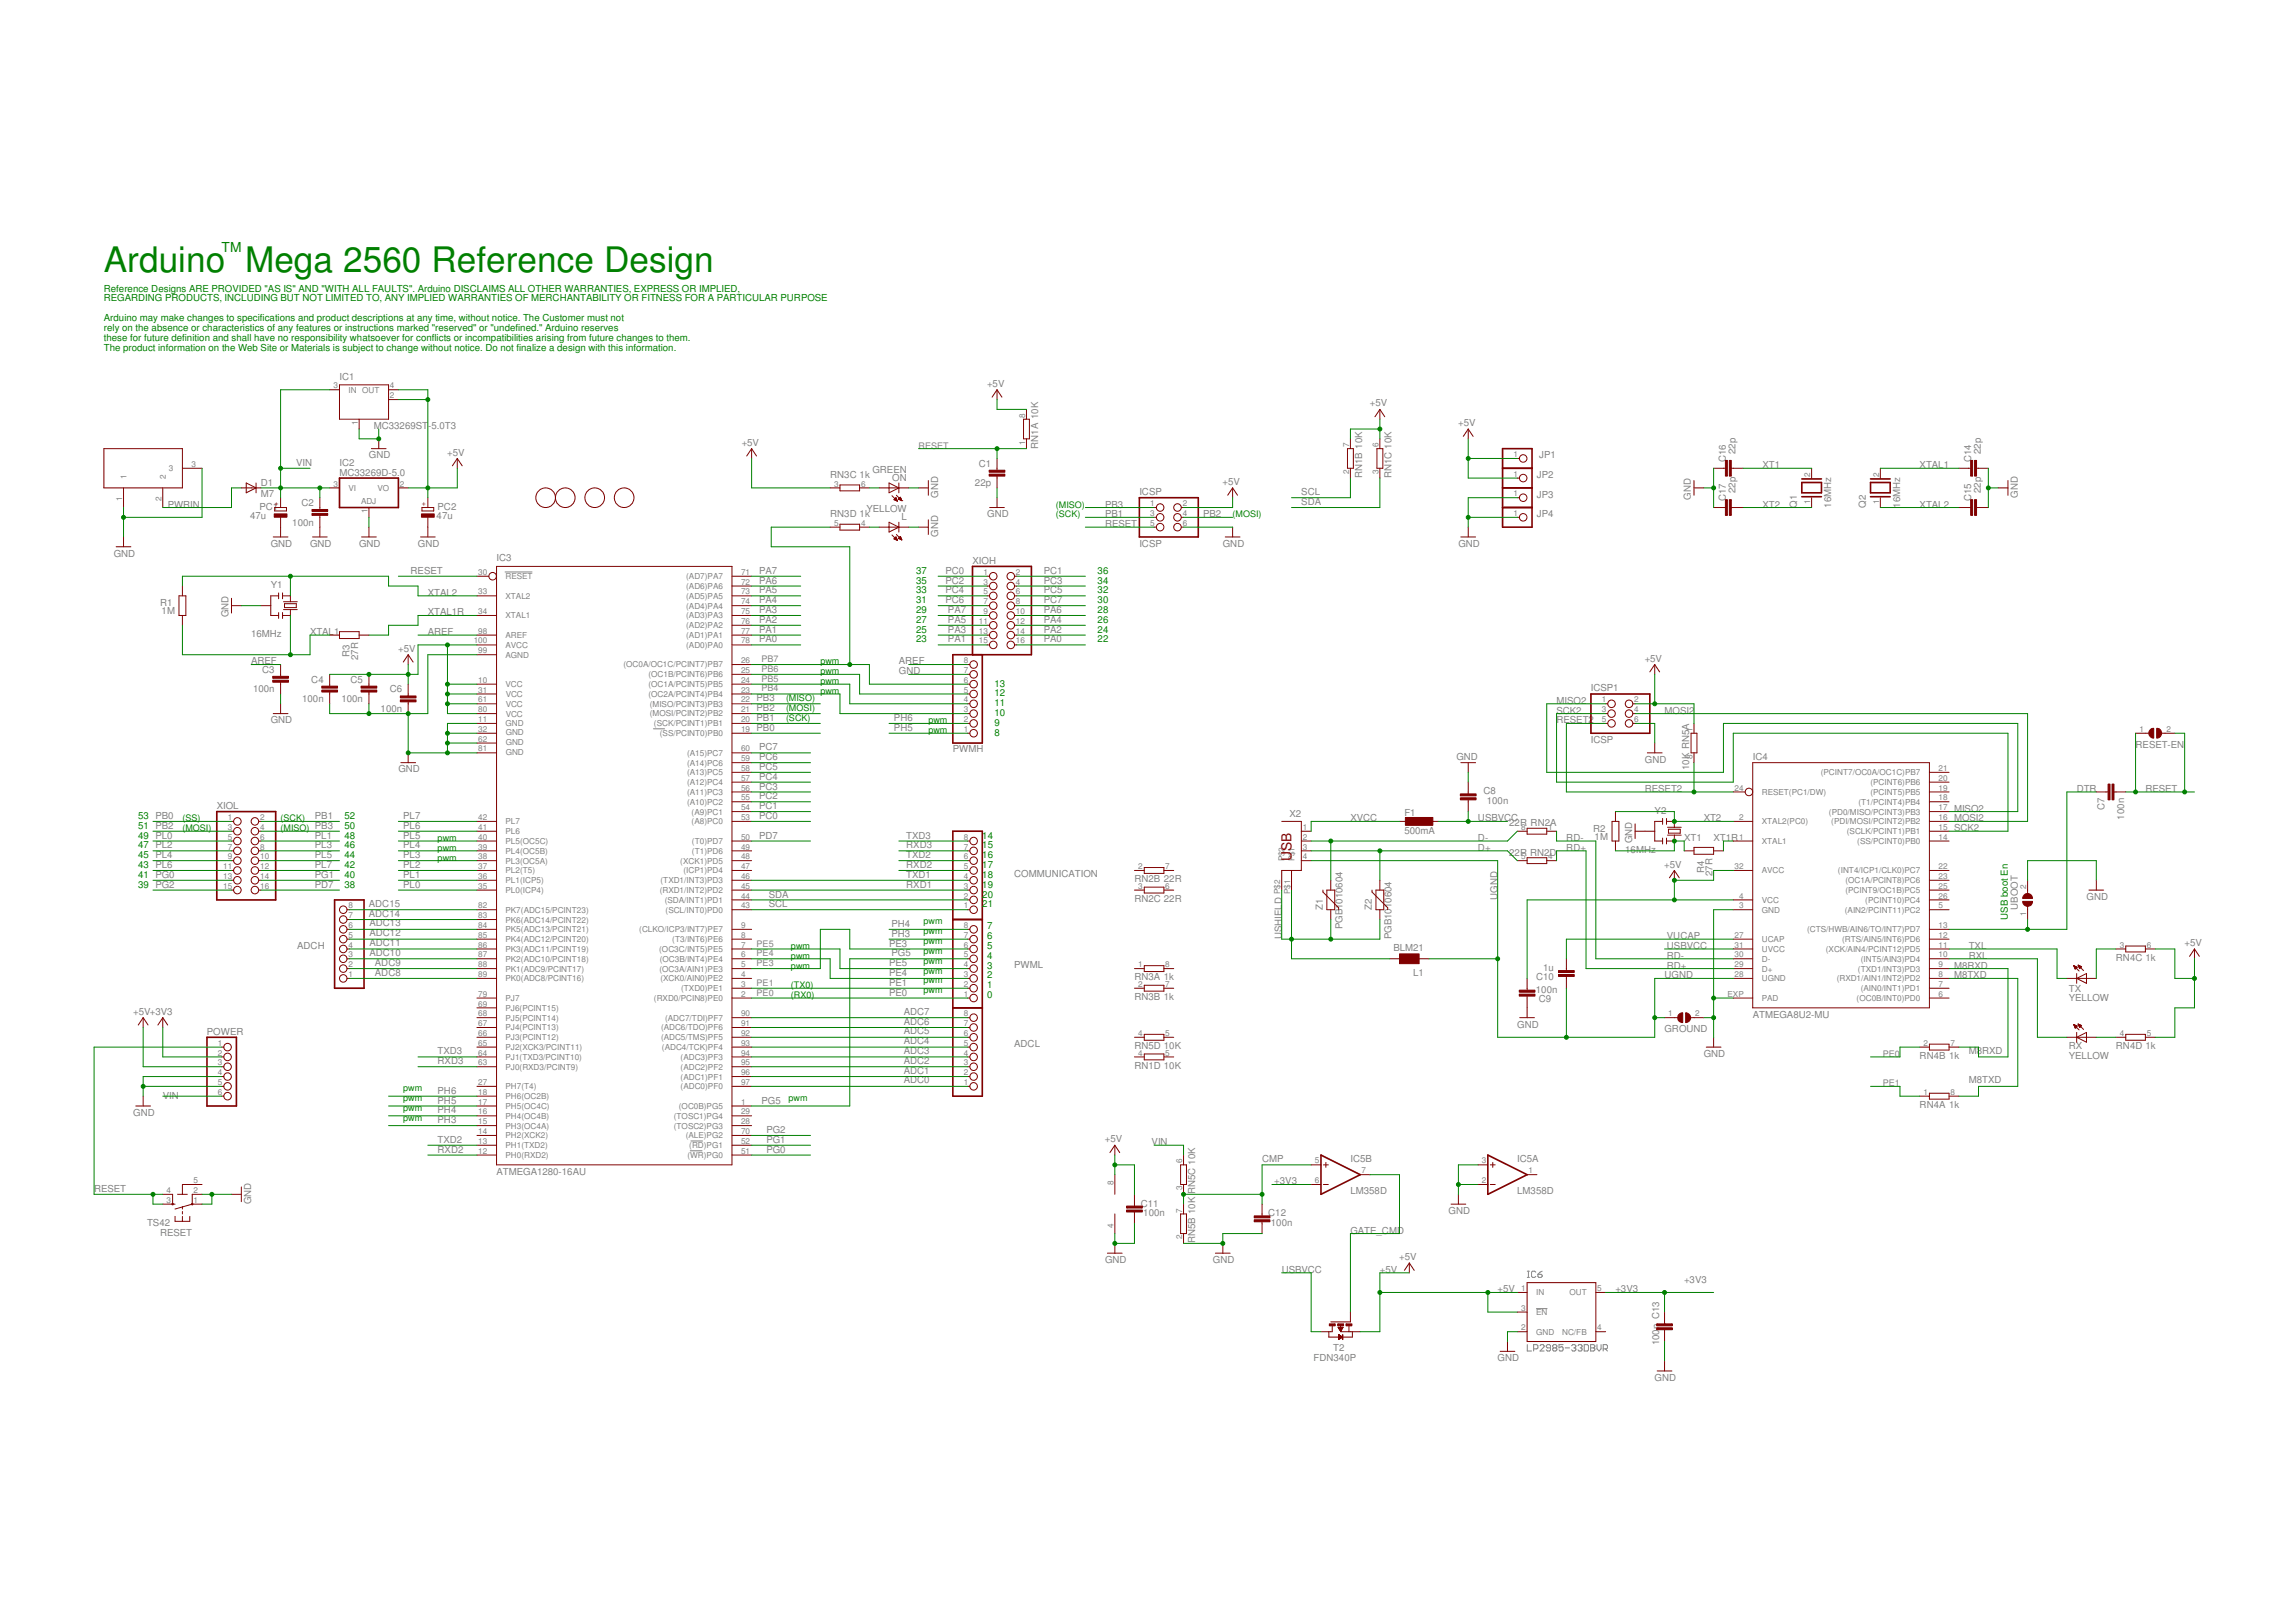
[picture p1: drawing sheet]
<svg xmlns="http://www.w3.org/2000/svg" width="297mm" height="210mm" viewBox="0 0 297 210" stroke-linecap="round" stroke-linejoin="round" font-family="sans-serif">
<defs><g id="words">
<text font-size="4.6" fill="#008000" x="13.4" y="35.2">Arduino Mega 2560 Reference Design</text>
<text font-size="1.8" fill="#008000" x="28.7" y="32.7">TM</text>
<text font-size="1.8" fill="#800000" x="167.1" y="111.4" transform="rotate(-90 167.1 111.4)">USB</text>
<g font-size="1.2" fill="#008000">
<text x="13.4" y="37.7">Reference Designs ARE PROVIDED &quot;AS IS&quot; AND &quot;WITH ALL FAULTS&quot;. Arduino DISCLAIMS ALL OTHER WARRANTIES, EXPRESS OR IMPLIED,</text>
<text x="13.4" y="41.6">Arduino may make changes to specifications and product descriptions at any time, without notice. The Customer must not</text>
<text x="13.4" y="39">REGARDING PRODUCTS, INCLUDING BUT NOT LIMITED TO, ANY IMPLIED WARRANTIES OF MERCHANTABILITY OR FITNESS FOR A PARTICULAR PURPOSE</text>
<text x="13.4" y="42.8">rely on the absence or characteristics of any features or instructions marked &quot;reserved&quot; or &quot;undefined.&quot; Arduino reserves</text>
<text x="13.4" y="44.1">these for future definition and shall have no responsibility whatsoever for conflicts or incompatibilities arising from future changes to them.</text>
<text x="13.4" y="45.4">The product information on the Web Site or Materials is subject to change without notice. Do not finalize a design with this information.</text>
<text x="136.6" y="65.7">(MISO)</text>
<text x="136.6" y="66.9">(SCK)</text>
<text x="159.5" y="66.9">(MOSI)</text>
<text x="118.5" y="76.8">33</text>
<text x="118.5" y="75.5">35</text>
<text x="118.5" y="74.2">37</text>
<text x="142" y="76.8">32</text>
<text x="142" y="75.5">34</text>
<text x="142" y="74.2">36</text>
<text x="118.5" y="83.1">23</text>
<text x="118.5" y="81.9">25</text>
<text x="118.5" y="80.6">27</text>
<text x="118.5" y="79.3">29</text>
<text x="118.5" y="78.1">31</text>
<text x="142" y="83.1">22</text>
<text x="142" y="81.9">24</text>
<text x="142" y="80.6">26</text>
<text x="142" y="79.3">28</text>
<text x="142" y="78.1">30</text>
<text x="106.1" y="86">pwm</text>
<text x="106.1" y="87.3">pwm</text>
<text x="106.1" y="88.5">pwm</text>
<text x="106.1" y="89.8">pwm</text>
<text x="128.7" y="88.8">13</text>
<text x="101.7" y="90.8">(MISO)</text>
<text x="101.7" y="93.3">(SCK)</text>
<text x="101.7" y="92">(MOSI)</text>
<text x="120.1" y="93.6">pwm</text>
<text x="120.1" y="94.9">pwm</text>
<text x="128.7" y="95.2">8</text>
<text x="128.7" y="93.9">9</text>
<text x="128.7" y="92.7">10</text>
<text x="128.7" y="91.4">11</text>
<text x="128.7" y="90.1">12</text>
<text x="17.9" y="107.3">51 PB2</text>
<text x="17.9" y="106">53 PB0</text>
<text x="23.6" y="106.3">(SS)</text>
<text x="23.6" y="107.6">(MOSI)</text>
<text x="36.3" y="106.3">(SCK)</text>
<text x="36.3" y="107.6">(MISO)</text>
<text x="44.5" y="106">52</text>
<text x="44.5" y="107.3">50</text>
<text x="17.9" y="108.5">49 PL0</text>
<text x="17.9" y="109.8">47 PL2</text>
<text x="17.9" y="111.1">45 PL4</text>
<text x="17.9" y="112.3">43 PL6</text>
<text x="17.9" y="113.6">41 PG0</text>
<text x="44.5" y="108.5">48</text>
<text x="44.5" y="109.8">46</text>
<text x="44.5" y="111.1">44</text>
<text x="44.5" y="112.3">42</text>
<text x="44.5" y="113.6">40</text>
<text x="56.6" y="108.8">pwm</text>
<text x="56.6" y="110.1">pwm</text>
<text x="56.6" y="111.4">pwm</text>
<text x="127.1" y="109.8">15</text>
<text x="127.1" y="111.1">16</text>
<text x="127.1" y="112.3">17</text>
<text x="127.1" y="113.6">18</text>
<text x="127.1" y="108.5">14</text>
<text x="17.9" y="114.9">39 PG2</text>
<text x="44.5" y="114.9">38</text>
<text x="119.5" y="119.6">pwm</text>
<text x="127.1" y="114.9">19</text>
<text x="127.1" y="116.1">20</text>
<text x="127.1" y="117.4">21</text>
<text x="259.8" y="119" transform="rotate(-90 259.8 119)">USB boot En</text>
<text x="102.3" y="122.8">pwm</text>
<text x="102.3" y="124.1">pwm</text>
<text x="102.3" y="125.4">pwm</text>
<text x="119.5" y="120.9">pwm</text>
<text x="119.5" y="126">pwm</text>
<text x="119.5" y="122.2">pwm</text>
<text x="119.5" y="123.4">pwm</text>
<text x="119.5" y="124.7">pwm</text>
<text x="127.7" y="125.4">3</text>
<text x="127.7" y="124.1">4</text>
<text x="127.7" y="122.8">5</text>
<text x="127.7" y="121.5">6</text>
<text x="127.7" y="120.3">7</text>
<text x="102.3" y="127.9">(TX0)</text>
<text x="102.3" y="129.2">(RX0)</text>
<text x="119.5" y="127.3">pwm</text>
<text x="119.5" y="128.5">pwm</text>
<text x="127.7" y="129.2">0</text>
<text x="127.7" y="127.9">1</text>
<text x="127.7" y="126.6">2</text>
<text x="52.2" y="141.2">pwm</text>
<text x="52.2" y="142.5">pwm</text>
<text x="52.2" y="143.8">pwm</text>
<text x="102" y="142.5">pwm</text>
<text x="52.2" y="145">pwm</text>
</g>
<g font-size="1.2" fill="#808080">
<text x="43.9" y="49.2">IC1</text>
<text x="127.7" y="50.1">+5V</text>
<text x="177.2" y="52.6">+5V</text>
<text x="47.7" y="59.3">GND</text>
<text x="48.4" y="55.5">MC33269ST</text>
<text x="55.4" y="55.5">-5.0T3</text>
<text x="57.9" y="58.9">+5V</text>
<text x="96" y="57.7">+5V</text>
<text x="118.8" y="58.1">RESET</text>
<text x="134.3" y="58.1" transform="rotate(-90 134.3 58.1)">RN1A 10K</text>
<text x="188.6" y="55.1">+5V</text>
<text x="199.1" y="59.3">JP1</text>
<text x="223.3" y="59.8" transform="rotate(-90 223.3 59.8)">C16</text>
<text x="224.5" y="58.8" transform="rotate(-90 224.5 58.8)">22p</text>
<text x="255" y="59.8" transform="rotate(-90 255 59.8)">C14</text>
<text x="256.3" y="58.8" transform="rotate(-90 256.3 58.8)">22p</text>
<text x="21.7" y="65.7">PWRIN</text>
<text x="33.6" y="65.9">PC1</text>
<text x="33.8" y="64.3">M7</text>
<text x="33.8" y="62.9">D1</text>
<text x="38.3" y="60.3">VIN</text>
<text x="39" y="65.5">C2</text>
<text x="43.9" y="61.5">MC33269D-5.0</text>
<text x="43.9" y="60.3">IC2</text>
<text x="56.6" y="65.9">PC2</text>
<text x="107.4" y="61.9">RN3C 1k</text>
<text x="112.9" y="61.2">GREEN</text>
<text x="115.4" y="62.2">ON</text>
<text x="121.4" y="64.4" transform="rotate(-90 121.4 64.4)">GND</text>
<text x="126.1" y="62.9">22p</text>
<text x="126.6" y="60.4">C1</text>
<text x="143" y="65.7">PB3</text>
<text x="147.4" y="64.1">ICSP</text>
<text x="158.2" y="62.8">+5V</text>
<text x="168.4" y="65.4">SDA</text>
<text x="168.4" y="64.1">SCL</text>
<text x="176.2" y="61.9" transform="rotate(-90 176.2 61.9)">RN1B 10K</text>
<text x="180" y="61.9" transform="rotate(-90 180 61.9)">RN1C 10K</text>
<text x="198.8" y="61.9">JP2</text>
<text x="198.8" y="64.4">JP3</text>
<text x="218.8" y="64.7" transform="rotate(-90 218.8 64.7)">GND</text>
<text x="223.3" y="64.9" transform="rotate(-90 223.3 64.9)">C17</text>
<text x="224.5" y="63.8" transform="rotate(-90 224.5 63.8)">22p</text>
<text x="228" y="65.7">XT2</text>
<text x="228" y="60.6">XT1</text>
<text x="232.5" y="65.7" transform="rotate(-90 232.5 65.7)">Q1</text>
<text x="236.9" y="65.7" transform="rotate(-90 236.9 65.7)">16MHz</text>
<text x="241.4" y="65.7" transform="rotate(-90 241.4 65.7)">Q2</text>
<text x="245.8" y="65.7" transform="rotate(-90 245.8 65.7)">16MHz</text>
<text x="248.4" y="65.7">XTAL2</text>
<text x="248.4" y="60.6">XTAL1</text>
<text x="255" y="64.9" transform="rotate(-90 255 64.9)">C15</text>
<text x="256.3" y="63.8" transform="rotate(-90 256.3 63.8)">22p</text>
<text x="261" y="64.4" transform="rotate(-90 261 64.4)">GND</text>
<text x="32.4" y="67.2">47u</text>
<text x="35" y="70.8">GND</text>
<text x="37.8" y="68">100n</text>
<text x="40.1" y="70.8">GND</text>
<text x="46.5" y="70.8">GND</text>
<text x="54.1" y="70.8">GND</text>
<text x="56.5" y="67.2">47u</text>
<text x="107.4" y="66.9">RN3D 1k</text>
<text x="112.1" y="66.2">YELLOW</text>
<text x="116.6" y="67.3">L</text>
<text x="121.4" y="69.5" transform="rotate(-90 121.4 69.5)">GND</text>
<text x="127.7" y="66.9">GND</text>
<text x="143" y="68.2">RESET</text>
<text x="143" y="66.9">PB1</text>
<text x="147.4" y="70.8">ICSP</text>
<text x="155.7" y="66.9">PB2</text>
<text x="158.2" y="70.8">GND</text>
<text x="188.7" y="70.8">GND</text>
<text x="198.8" y="66.9">JP4</text>
<text x="14.7" y="72">GND</text>
<text x="35" y="76.1">Y1</text>
<text x="53.1" y="74.2">RESET</text>
<text x="55.3" y="77.1">XTAL2</text>
<text x="64.2" y="72.7">IC3</text>
<text x="98.2" y="76.8">PA5</text>
<text x="98.2" y="75.5">PA6</text>
<text x="98.2" y="74.2">PA7</text>
<text x="122.3" y="74.2">PC0</text>
<text x="122.3" y="75.5">PC2</text>
<text x="122.3" y="76.8">PC4</text>
<text x="125.8" y="73">XIOH</text>
<text x="135" y="74.2">PC1</text>
<text x="135" y="75.5">PC3</text>
<text x="135" y="76.8">PC5</text>
<text x="20.7" y="78.4">R1</text>
<text x="20.9" y="79.5">1M</text>
<text x="29.6" y="79.9" transform="rotate(-90 29.6 79.9)">GND</text>
<text x="32.5" y="82.4">16MHz</text>
<text x="40.1" y="82.2">XTAL1</text>
<text x="55.3" y="82.2">AREF</text>
<text x="55.3" y="79.6">XTAL1R</text>
<text x="98.2" y="83.1">PA0</text>
<text x="98.2" y="81.9">PA1</text>
<text x="98.2" y="80.6">PA2</text>
<text x="98.2" y="79.3">PA3</text>
<text x="98.2" y="78.1">PA4</text>
<text x="122.3" y="78.1">PC6</text>
<text x="122.6" y="83.1">PA1</text>
<text x="122.6" y="81.9">PA3</text>
<text x="122.6" y="80.6">PA5</text>
<text x="122.6" y="79.3">PA7</text>
<text x="135" y="78.1">PC7</text>
<text x="135" y="83.1">PA0</text>
<text x="135" y="81.9">PA2</text>
<text x="135" y="80.6">PA4</text>
<text x="135" y="79.3">PA6</text>
<text x="32.5" y="86">AREF</text>
<text x="32.7" y="89.6">100n</text>
<text x="33.9" y="87.1">C3</text>
<text x="40.3" y="88.3">C4</text>
<text x="45.2" y="85.1" transform="rotate(-90 45.2 85.1)">R3</text>
<text x="45.4" y="88.3">C5</text>
<text x="46.3" y="85.4" transform="rotate(-90 46.3 85.4)">27R</text>
<text x="50.4" y="89.6">C6</text>
<text x="51.5" y="84.3">+5V</text>
<text x="98.5" y="88.2">PB5</text>
<text x="98.5" y="89.5">PB4</text>
<text x="98.5" y="86.9">PB6</text>
<text x="98.5" y="85.7">PB7</text>
<text x="116.3" y="87.3">GND</text>
<text x="116.3" y="86">AREF</text>
<text x="205.8" y="89.5">ICSP1</text>
<text x="212.8" y="85.6">+5V</text>
<text x="35" y="93.6">GND</text>
<text x="39.1" y="90.9">100n</text>
<text x="44.2" y="90.9">100n</text>
<text x="49.2" y="92.1">100n</text>
<text x="97.9" y="90.8">PB3</text>
<text x="97.9" y="92">PB2</text>
<text x="97.9" y="93.3">PB1</text>
<text x="97.9" y="94.6">PB0</text>
<text x="115.7" y="94.6">PH5</text>
<text x="115.7" y="93.3">PH6</text>
<text x="201.4" y="93.6">RESET2</text>
<text x="201.4" y="91.1">MISO2</text>
<text x="201.4" y="92.3">SCK2</text>
<text x="215.3" y="92.3">MOSI2</text>
<text x="51.5" y="100">GND</text>
<text x="98.2" y="100.9">PC4</text>
<text x="98.2" y="99.6">PC5</text>
<text x="98.2" y="98.4">PC6</text>
<text x="98.2" y="97.1">PC7</text>
<text x="123.3" y="97.4">PWMH</text>
<text x="188.4" y="98.3">GND</text>
<text x="205.8" y="96.1">ICSP</text>
<text x="212.8" y="98.7">GND</text>
<text x="218.5" y="99.6" transform="rotate(-90 218.5 99.6)">10K RN5A</text>
<text x="226.8" y="98.3">IC4</text>
<text x="276.3" y="96.8">RESET-EN</text>
<text x="28" y="104.7">XIOL</text>
<text x="40.7" y="107.3">PB3</text>
<text x="40.7" y="106">PB1</text>
<text x="52.2" y="107.3">PL6</text>
<text x="52.2" y="106">PL7</text>
<text x="98.2" y="106">PC0</text>
<text x="98.2" y="104.7">PC1</text>
<text x="98.2" y="103.4">PC2</text>
<text x="98.2" y="102.2">PC3</text>
<text x="166.8" y="105.7">X2</text>
<text x="174.7" y="106.3">XVCC</text>
<text x="181.7" y="108">500mA</text>
<text x="181.7" y="105.6">F1</text>
<text x="191.2" y="106.3">USBVCC</text>
<text x="191.9" y="102.8">C8</text>
<text x="192.4" y="104.1">100n</text>
<text x="195.3" y="106.9">22R RN2A</text>
<text x="206.1" y="107.6">R2</text>
<text x="212.8" y="102.5">RESET2</text>
<text x="214.1" y="105.3">Y2</text>
<text x="220.4" y="106.3">XT2</text>
<text x="252.8" y="105">MISO2</text>
<text x="252.8" y="106.3">MOSI2</text>
<text x="252.8" y="107.6">SCK2</text>
<text x="268.7" y="102.5">DTR</text>
<text x="272.3" y="104.9" transform="rotate(-90 272.3 104.9)">C7</text>
<text x="274.8" y="106.1" transform="rotate(-90 274.8 106.1)">100n</text>
<text x="277.6" y="102.5">RESET</text>
<text x="40.7" y="113.6">PG1</text>
<text x="40.7" y="108.5">PL1</text>
<text x="40.7" y="109.8">PL3</text>
<text x="40.7" y="111.1">PL5</text>
<text x="40.7" y="112.3">PL7</text>
<text x="52.2" y="113.6">PL1</text>
<text x="52.2" y="112.3">PL2</text>
<text x="52.2" y="111.1">PL3</text>
<text x="52.2" y="109.8">PL4</text>
<text x="52.2" y="108.5">PL5</text>
<text x="98.2" y="108.5">PD7</text>
<text x="117.2" y="113.6">TXD1</text>
<text x="117.2" y="112.3">RXD2</text>
<text x="117.2" y="109.8">RXD3</text>
<text x="117.2" y="111.1">TXD2</text>
<text x="117.2" y="108.5">TXD3</text>
<text x="131.2" y="113.5">COMMUNICATION</text>
<text x="191.2" y="108.8">D-</text>
<text x="191.2" y="110.1">D+</text>
<text x="195.3" y="110.7">22R RN2D</text>
<text x="202.6" y="108.8">RD-</text>
<text x="202.6" y="110.1">RD+</text>
<text x="206.3" y="108.7">1M</text>
<text x="210.3" y="110.4">16MHz</text>
<text x="211.1" y="109.1" transform="rotate(-90 211.1 109.1)">GND</text>
<text x="215.3" y="112.3">+5V</text>
<text x="217.9" y="108.8">XT1</text>
<text x="220.5" y="113" transform="rotate(-90 220.5 113)">R4</text>
<text x="221.6" y="113.4" transform="rotate(-90 221.6 113.4)">27R</text>
<text x="221.7" y="108.8">XT1R</text>
<text x="40.7" y="114.9">PD7</text>
<text x="47.7" y="118.7">ADC14</text>
<text x="47.7" y="117.4">ADC15</text>
<text x="47.8" y="119.9">ADC13</text>
<text x="52.2" y="114.9">PL0</text>
<text x="99.5" y="116.1">SDA</text>
<text x="99.5" y="117.4">SCL</text>
<text x="115.3" y="120">PH4</text>
<text x="117.2" y="114.9">RXD1</text>
<text x="146.8" y="114.2">RN2B 22R</text>
<text x="146.8" y="116.7">RN2C 22R</text>
<text x="171.1" y="117.7" transform="rotate(-90 171.1 117.7)">Z1</text>
<text x="177.5" y="117.7" transform="rotate(-90 177.5 117.7)">Z2</text>
<text x="193.8" y="116.5" transform="rotate(-90 193.8 116.5)">UGND</text>
<text x="261" y="117.7" transform="rotate(-90 261 117.7)">UBOOT</text>
<text x="269.9" y="116.5">GND</text>
<text x="38.5" y="122.7">ADCH</text>
<text x="47.8" y="123.7">ADC10</text>
<text x="47.8" y="122.4">ADC11</text>
<text x="47.8" y="121.2">ADC12</text>
<text x="48.5" y="125">ADC9</text>
<text x="97.9" y="122.5">PE5</text>
<text x="97.9" y="123.8">PE4</text>
<text x="97.9" y="125">PE3</text>
<text x="115" y="125">PE5</text>
<text x="115" y="122.5">PE3</text>
<text x="115.3" y="121.2">PH3</text>
<text x="115.3" y="123.8">PG5</text>
<text x="131.2" y="125.3">PWML</text>
<text x="165.8" y="121.5" transform="rotate(-90 165.8 121.5)">USHIELD</text>
<text x="173.7" y="120.3" transform="rotate(-90 173.7 120.3)">PGB1010604</text>
<text x="180" y="121.5" transform="rotate(-90 180 121.5)">PGB1010604</text>
<text x="180.3" y="123.1">BLM21</text>
<text x="199.7" y="125.6">1u</text>
<text x="215.7" y="122.8">USBVCC</text>
<text x="215.7" y="121.5">VUCAP</text>
<text x="215.7" y="124.1">RD-</text>
<text x="215.7" y="125.4">RD+</text>
<text x="252.8" y="125.4">M8RXD</text>
<text x="254.7" y="124.1">RXL</text>
<text x="254.7" y="122.8">TXL</text>
<text x="273.7" y="124.3">RN4C 1k</text>
<text x="282.6" y="122.4">+5V</text>
<text x="17.2" y="131.3">+5V+3V3</text>
<text x="48.5" y="126.2">ADC8</text>
<text x="97.9" y="127.6">PE1</text>
<text x="97.9" y="128.8">PE0</text>
<text x="115" y="126.3">PE4</text>
<text x="115" y="127.6">PE1</text>
<text x="115" y="128.8">PE0</text>
<text x="116.9" y="131.3">ADC7</text>
<text x="146.8" y="126.9">RN3A 1k</text>
<text x="146.8" y="129.4">RN3B 1k</text>
<text x="182.8" y="126.2">L1</text>
<text x="198.7" y="128.5">100n</text>
<text x="198.7" y="126.9">C10</text>
<text x="199.1" y="129.7">C9</text>
<text x="215.3" y="126.6">UGND</text>
<text x="226.8" y="131.7">ATMEGA8U2-MU</text>
<text x="252.8" y="126.6">M8TXD</text>
<text x="267.7" y="129.5">YELLOW</text>
<text x="267.7" y="128.4">TX</text>
<text x="26.8" y="133.9">POWER</text>
<text x="56.6" y="137.7">RXD3</text>
<text x="56.6" y="136.5">TXD3</text>
<text x="116.9" y="137.7">ADC2</text>
<text x="116.9" y="136.4">ADC3</text>
<text x="116.9" y="135.1">ADC4</text>
<text x="116.9" y="133.9">ADC5</text>
<text x="116.9" y="132.6">ADC6</text>
<text x="131.2" y="135.4">ADCL</text>
<text x="146.8" y="135.8">RN5D 10K</text>
<text x="196.3" y="133">GND</text>
<text x="215.3" y="133.6">GROUND</text>
<text x="220.4" y="136.8">GND</text>
<text x="243.6" y="136.8">PE0</text>
<text x="248.4" y="137">RN4B 1k</text>
<text x="254.7" y="136.4">M8RXD</text>
<text x="267.7" y="137.1">YELLOW</text>
<text x="267.7" y="135.7">RX</text>
<text x="273.7" y="135.8">RN4D 1k</text>
<text x="21.1" y="142.2">VIN</text>
<text x="56.6" y="142.8">PH5</text>
<text x="56.6" y="141.5">PH6</text>
<text x="98.5" y="142.8">PG5</text>
<text x="116.9" y="140.2">ADC0</text>
<text x="116.9" y="138.9">ADC1</text>
<text x="146.8" y="138.3">RN1D 10K</text>
<text x="243.6" y="140.6">PE1</text>
<text x="248.4" y="143.4">RN4A 1k</text>
<text x="254.7" y="140.2">M8TXD</text>
<text x="17.2" y="144.4">GND</text>
<text x="56.6" y="145.3">PH3</text>
<text x="56.6" y="144.1">PH4</text>
<text x="56.6" y="149.2">RXD2</text>
<text x="56.6" y="147.9">TXD2</text>
<text x="99.2" y="149.2">PG0</text>
<text x="99.2" y="147.9">PG1</text>
<text x="99.2" y="146.6">PG2</text>
<text x="142.9" y="147.8">+5V</text>
<text x="149" y="148.2">VIN</text>
<text x="12.2" y="154.2">RESET</text>
<text x="32.5" y="155.8" transform="rotate(-90 32.5 155.8)">GND</text>
<text x="64.2" y="152">ATMEGA1280-16AU</text>
<text x="154.6" y="154.6" transform="rotate(-90 154.6 154.6)">RN5C 10K</text>
<text x="163.3" y="150.4">CMP</text>
<text x="164.9" y="153.3">+3V3</text>
<text x="174.7" y="154.6">LM358D</text>
<text x="174.7" y="150.4">IC5B</text>
<text x="196.3" y="154.6">LM358D</text>
<text x="196.3" y="150.4">IC5A</text>
<text x="19" y="158.6">TS42</text>
<text x="20.7" y="159.9">RESET</text>
<text x="147.6" y="156.1">C11</text>
<text x="147.9" y="157.4">100n</text>
<text x="154.6" y="160.9" transform="rotate(-90 154.6 160.9)">RN5B 10K</text>
<text x="164.1" y="157.4">C12</text>
<text x="164.4" y="158.7">100n</text>
<text x="174.7" y="159.6">GATE_CMD</text>
<text x="187.4" y="157.1">GND</text>
<text x="143" y="163.4">GND</text>
<text x="156.9" y="163.4">GND</text>
<text x="165.8" y="164.7">USBVCC</text>
<text x="178.5" y="164.7">+5V</text>
<text x="181" y="163.1">+5V</text>
<text x="193.8" y="167.3">+5V</text>
<text x="209" y="167.3">+3V3</text>
<text x="217.9" y="166">+3V3</text>
<text x="214.6" y="172" transform="rotate(-90 214.6 172)">n</text>
<text x="214.6" y="170.7" transform="rotate(-90 214.6 170.7)">C13</text>
<text x="169.9" y="176.1">FDN340P</text>
<text x="172.5" y="174.8">T2</text>
<text x="193.8" y="176.1">GND</text>
<text x="214.1" y="178.7">GND</text>
<text x="214.6" y="174.1" transform="rotate(-90 214.6 174.1)">100</text>
</g>
<g font-size="1.1" fill="#808080">
<text x="43.1" y="50.3">3</text>
<text x="45.1" y="50.8">IN OUT</text>
<text x="50.4" y="50.3">4</text>
<text x="50.4" y="51.5">2</text>
<text x="46.3" y="55" transform="rotate(-90 46.3 55)">1</text>
<text x="132.6" y="57.6" transform="rotate(-90 132.6 57.6)">1</text>
<text x="132.6" y="54.1" transform="rotate(-90 132.6 54.1)">8</text>
<text x="174.5" y="57.9" transform="rotate(-90 174.5 57.9)">7</text>
<text x="178.3" y="57.9" transform="rotate(-90 178.3 57.9)">6</text>
<text x="195.8" y="59.2">1</text>
<text x="15.8" y="64.9" transform="rotate(-90 15.8 64.9)">1</text>
<text x="16.4" y="62" transform="rotate(-90 16.4 62)">1</text>
<text x="20.9" y="64.9" transform="rotate(-90 20.9 64.9)">2</text>
<text x="21.4" y="62" transform="rotate(-90 21.4 62)">2</text>
<text x="21.8" y="61">3</text>
<text x="24.8" y="60.4">3</text>
<text x="43.1" y="63">3</text>
<text x="45.1" y="63.5">VI</text>
<text x="46.7" y="65.2">ADJ</text>
<text x="48.8" y="63.5">VO</text>
<text x="51.7" y="63">2</text>
<text x="107.9" y="63">3</text>
<text x="111.4" y="63">6</text>
<text x="148.8" y="65.5">1</text>
<text x="153" y="65.5">2</text>
<text x="174.5" y="61.4" transform="rotate(-90 174.5 61.4)">2</text>
<text x="178.3" y="61.4" transform="rotate(-90 178.3 61.4)">3</text>
<text x="195.8" y="61.7">1</text>
<text x="195.8" y="64.2">1</text>
<text x="234.2" y="65.2" transform="rotate(-90 234.2 65.2)">1</text>
<text x="234.2" y="61.7" transform="rotate(-90 234.2 61.7)">2</text>
<text x="243.1" y="65.2" transform="rotate(-90 243.1 65.2)">1</text>
<text x="243.1" y="61.7" transform="rotate(-90 243.1 61.7)">2</text>
<text x="47.5" y="66.4" transform="rotate(-90 47.5 66.4)">1</text>
<text x="107.9" y="68">5</text>
<text x="111.4" y="68">4</text>
<text x="148.8" y="66.8">3</text>
<text x="148.8" y="68">5</text>
<text x="153" y="66.8">4</text>
<text x="153" y="68">6</text>
<text x="195.8" y="66.8">1</text>
<text x="61.9" y="74.4">30</text>
<text x="61.9" y="76.9">33</text>
<text x="65.4" y="74.9">RESET</text>
<text x="65.4" y="77.5">XTAL2</text>
<text x="88.8" y="77.5">(AD5)PA5</text>
<text x="88.8" y="76.2">(AD6)PA6</text>
<text x="88.8" y="74.9">(AD7)PA7</text>
<text x="95.9" y="76.9">73</text>
<text x="95.9" y="75.7">72</text>
<text x="95.9" y="74.4">71</text>
<text x="127.2" y="74.4">1</text>
<text x="127.2" y="75.7">3</text>
<text x="127.2" y="76.9">5</text>
<text x="131.4" y="74.4">2</text>
<text x="131.4" y="75.7">4</text>
<text x="131.4" y="76.9">6</text>
<text x="61.3" y="83.3">100</text>
<text x="61.9" y="82">98</text>
<text x="61.9" y="79.5">34</text>
<text x="65.4" y="82.6">AREF</text>
<text x="65.4" y="83.8">AVCC</text>
<text x="65.4" y="80">XTAL1</text>
<text x="88.8" y="83.8">(AD0)PA0</text>
<text x="88.8" y="82.6">(AD1)PA1</text>
<text x="88.8" y="81.3">(AD2)PA2</text>
<text x="88.8" y="80">(AD3)PA3</text>
<text x="88.8" y="78.8">(AD4)PA4</text>
<text x="95.9" y="83.3">78</text>
<text x="95.9" y="82">77</text>
<text x="95.9" y="80.7">76</text>
<text x="95.9" y="79.5">75</text>
<text x="95.9" y="78.2">74</text>
<text x="126.6" y="80.7">11</text>
<text x="126.6" y="82">13</text>
<text x="126.6" y="83.3">15</text>
<text x="127.2" y="78.2">7</text>
<text x="127.2" y="79.5">9</text>
<text x="131.4" y="78.2">8</text>
<text x="131.4" y="79.5">10</text>
<text x="131.4" y="80.7">12</text>
<text x="131.4" y="82">14</text>
<text x="131.4" y="83.3">16</text>
<text x="61.9" y="84.5">99</text>
<text x="61.9" y="88.4">10</text>
<text x="61.9" y="89.6">31</text>
<text x="65.4" y="85.1">AGND</text>
<text x="65.4" y="88.9">VCC</text>
<text x="80.6" y="86.4">(OC0A/OC1C/PCINT7)PB7</text>
<text x="83.9" y="88.9">(OC1A/PCINT5)PB5</text>
<text x="83.9" y="87.6">(OC1B/PCINT6)PB6</text>
<text x="95.9" y="85.8">26</text>
<text x="95.9" y="88.4">24</text>
<text x="95.9" y="87.1">25</text>
<text x="95.9" y="89.6">23</text>
<text x="124.7" y="89.6">5</text>
<text x="124.7" y="88.4">6</text>
<text x="124.7" y="87.1">7</text>
<text x="124.7" y="85.8">8</text>
<text x="61.9" y="93.4">11</text>
<text x="61.9" y="94.7">32</text>
<text x="61.9" y="96">62</text>
<text x="61.9" y="90.9">61</text>
<text x="61.9" y="92.2">80</text>
<text x="65.4" y="94">GND</text>
<text x="65.4" y="95.1">GND</text>
<text x="65.4" y="91.5">VCC</text>
<text x="65.4" y="90.2">VCC</text>
<text x="65.4" y="92.7">VCC</text>
<text x="83.9" y="90.2">(OC2A/PCINT4)PB4</text>
<text x="84.1" y="91.5">(MISO/PCINT3)PB3</text>
<text x="84.1" y="92.7">(MOSI/PCINT2)PB2</text>
<text x="84.6" y="94">(SCK/PCINT1)PB1</text>
<text x="85.4" y="95.3">(SS/PCINT0)PB0</text>
<text x="95.9" y="90.9">22</text>
<text x="95.9" y="92.2">21</text>
<text x="95.9" y="93.4">20</text>
<text x="95.9" y="94.7">19</text>
<text x="124.7" y="94.7">1</text>
<text x="124.7" y="93.4">2</text>
<text x="124.7" y="92.2">3</text>
<text x="124.7" y="90.9">4</text>
<text x="207.2" y="90.9">1</text>
<text x="207.2" y="92.2">3</text>
<text x="207.2" y="93.4">5</text>
<text x="211.4" y="90.9">2</text>
<text x="211.4" y="92.2">4</text>
<text x="211.4" y="93.4">6</text>
<text x="219" y="94.7" transform="rotate(-90 219 94.7)">1</text>
<text x="276.8" y="94.7">1</text>
<text x="280.3" y="94.7">2</text>
<text x="61.9" y="97.2">81</text>
<text x="65.4" y="96.4">GND</text>
<text x="65.4" y="97.7">GND</text>
<text x="88.9" y="101.6">(A12)PC4</text>
<text x="88.9" y="100.3">(A13)PC5</text>
<text x="88.9" y="99.1">(A14)PC6</text>
<text x="88.9" y="97.8">(A15)PC7</text>
<text x="95.9" y="101">57</text>
<text x="95.9" y="99.8">58</text>
<text x="95.9" y="98.5">59</text>
<text x="95.9" y="97.2">60</text>
<text x="219" y="98.2" transform="rotate(-90 219 98.2)">8</text>
<text x="235.6" y="100.3">(PCINT7/OC0A/OC1C)PB7</text>
<text x="242" y="101.6">(PCINT6)PB6</text>
<text x="250.8" y="101">20</text>
<text x="250.8" y="99.8">21</text>
<text x="29.5" y="106.1">1</text>
<text x="29.5" y="107.4">3</text>
<text x="33.7" y="106.1">2</text>
<text x="33.7" y="107.4">4</text>
<text x="61.9" y="107.4">41</text>
<text x="61.9" y="106.1">42</text>
<text x="65.4" y="108">PL6</text>
<text x="65.4" y="106.7">PL7</text>
<text x="88.9" y="104.1">(A10)PC2</text>
<text x="88.9" y="102.9">(A11)PC3</text>
<text x="89.5" y="106.7">(A8)PC0</text>
<text x="89.5" y="105.4">(A9)PC1</text>
<text x="95.9" y="106.1">53</text>
<text x="95.9" y="104.9">54</text>
<text x="95.9" y="103.6">55</text>
<text x="95.9" y="102.3">56</text>
<text x="168.5" y="107.4">1</text>
<text x="196.8" y="107.4">8</text>
<text x="200.3" y="107.4">1</text>
<text x="224.4" y="102.3">24</text>
<text x="225" y="106.1">2</text>
<text x="227.9" y="106.7">XTAL2(PC0)</text>
<text x="227.9" y="102.9">RESET(PC1/DW)</text>
<text x="236.6" y="105.4">(PD0/MISO/PCINT3)PB3</text>
<text x="236.9" y="106.7">(PDI/MOSI/PCINT2)PB2</text>
<text x="238.9" y="108">(SCLK/PCINT1)PB1</text>
<text x="240.4" y="104.1">(T1/PCINT4)PB4</text>
<text x="242" y="102.9">(PCINT5)PB5</text>
<text x="250.8" y="102.3">19</text>
<text x="250.8" y="103.6">18</text>
<text x="250.8" y="104.9">17</text>
<text x="250.8" y="106.1">16</text>
<text x="250.8" y="107.4">15</text>
<text x="28.9" y="112.5">11</text>
<text x="28.9" y="113.7">13</text>
<text x="29.5" y="108.7">5</text>
<text x="29.5" y="109.9">7</text>
<text x="29.5" y="111.2">9</text>
<text x="33.7" y="108.7">6</text>
<text x="33.7" y="109.9">8</text>
<text x="33.7" y="111.2">10</text>
<text x="33.7" y="112.5">12</text>
<text x="33.7" y="113.7">14</text>
<text x="61.9" y="113.7">36</text>
<text x="61.9" y="112.5">37</text>
<text x="61.9" y="111.2">38</text>
<text x="61.9" y="109.9">39</text>
<text x="61.9" y="108.7">40</text>
<text x="65.4" y="113">PL2(T5)</text>
<text x="65.4" y="111.8">PL3(OC5A)</text>
<text x="65.4" y="110.5">PL4(OC5B)</text>
<text x="65.4" y="109.2">PL5(OC5C)</text>
<text x="88" y="111.8">(XCK1)PD5</text>
<text x="88.4" y="113">(ICP1)PD4</text>
<text x="89.5" y="109.2">(T0)PD7</text>
<text x="89.5" y="110.5">(T1)PD6</text>
<text x="95.9" y="112.5">47</text>
<text x="95.9" y="108.7">50</text>
<text x="95.9" y="109.9">49</text>
<text x="95.9" y="113.7">46</text>
<text x="95.9" y="111.2">48</text>
<text x="124.7" y="113.7">4</text>
<text x="124.7" y="112.5">5</text>
<text x="124.7" y="111.2">6</text>
<text x="124.7" y="109.9">7</text>
<text x="124.7" y="108.7">8</text>
<text x="147.3" y="112.5">2</text>
<text x="150.8" y="112.5">7</text>
<text x="166.2" y="111.5" transform="rotate(-90 166.2 111.5)">P$2</text>
<text x="167.5" y="111.5" transform="rotate(-90 167.5 111.5)">P$1</text>
<text x="168.5" y="108.7">2</text>
<text x="168.5" y="109.9">3</text>
<text x="168.5" y="111.2">4</text>
<text x="196.8" y="111.2">5</text>
<text x="200.3" y="111.2">4</text>
<text x="224.4" y="112.5">32</text>
<text x="225" y="108.7">1</text>
<text x="227.9" y="113">AVCC</text>
<text x="227.9" y="109.2">XTAL1</text>
<text x="237.8" y="113">(INT4/ICP1/CLK0)PC7</text>
<text x="240.3" y="109.2">(SS/PCINT0)PB0</text>
<text x="250.8" y="112.5">22</text>
<text x="250.8" y="113.7">23</text>
<text x="250.8" y="108.7">14</text>
<text x="28.9" y="115">15</text>
<text x="33.7" y="115">16</text>
<text x="45.1" y="118.8">7</text>
<text x="45.1" y="117.6">8</text>
<text x="61.9" y="118.8">83</text>
<text x="61.9" y="117.6">82</text>
<text x="61.9" y="115">35</text>
<text x="65.4" y="119.4">PK6(ADC14/PCINT22)</text>
<text x="65.4" y="118.1">PK7(ADC15/PCINT23)</text>
<text x="65.4" y="115.6">PL0(ICP4)</text>
<text x="65.4" y="114.3">PL1(ICP5)</text>
<text x="85.3" y="115.6">(RXD1/INT2)PD2</text>
<text x="85.5" y="114.3">(TXD1/INT3)PD3</text>
<text x="86" y="116.8">(SDA/INT1)PD1</text>
<text x="86.1" y="118.1">(SCL/INT0)PD0</text>
<text x="95.9" y="115">45</text>
<text x="95.9" y="117.6">43</text>
<text x="95.9" y="116.3">44</text>
<text x="124.7" y="117.6">1</text>
<text x="124.7" y="116.3">2</text>
<text x="124.7" y="115">3</text>
<text x="147.3" y="115">3</text>
<text x="150.8" y="115">6</text>
<text x="165.6" y="115.7" transform="rotate(-90 165.6 115.7)">P$2</text>
<text x="166.9" y="115.7" transform="rotate(-90 166.9 115.7)">P$1</text>
<text x="225" y="117.6">3</text>
<text x="225" y="116.3">4</text>
<text x="227.9" y="118.1">GND</text>
<text x="227.9" y="116.8">VCC</text>
<text x="238.7" y="118.1">(AIN2/PCINT11)PC2</text>
<text x="238.7" y="115.6">(PCINT9/OC1B)PC5</text>
<text x="238.7" y="114.3">(OC1A/PCINT8)PC6</text>
<text x="241.3" y="116.8">(PCINT10)PC4</text>
<text x="250.8" y="115">25</text>
<text x="250.8" y="116.3">26</text>
<text x="250.8" y="117.6">5</text>
<text x="262.1" y="118.5" transform="rotate(-90 262.1 118.5)">1</text>
<text x="262.1" y="115" transform="rotate(-90 262.1 115)">2</text>
<text x="45.1" y="125.2">2</text>
<text x="45.1" y="123.9">3</text>
<text x="45.1" y="122.6">4</text>
<text x="45.1" y="121.4">5</text>
<text x="45.1" y="120.1">6</text>
<text x="61.9" y="125.2">88</text>
<text x="61.9" y="123.9">87</text>
<text x="61.9" y="122.6">86</text>
<text x="61.9" y="121.4">85</text>
<text x="61.9" y="120.1">84</text>
<text x="65.4" y="125.7">PK1(ADC9/PCINT17)</text>
<text x="65.4" y="124.5">PK2(ADC10/PCINT18)</text>
<text x="65.4" y="123.2">PK3(ADC11/PCINT19)</text>
<text x="65.4" y="121.9">PK4(ADC12/PCINT20)</text>
<text x="65.4" y="120.7">PK5(ADC13/PCINT21)</text>
<text x="82.7" y="120.7">(CLKO/ICP3/INT7)PE7</text>
<text x="85.3" y="123.2">(OC3C/INT5)PE5</text>
<text x="85.3" y="125.7">(OC3A/AIN1)PE3</text>
<text x="85.3" y="124.5">(OC3B/INT4)PE4</text>
<text x="87" y="121.9">(T3/INT6)PE6</text>
<text x="95.9" y="120.1">9</text>
<text x="95.9" y="125.2">5</text>
<text x="95.9" y="123.9">6</text>
<text x="95.9" y="122.6">7</text>
<text x="95.9" y="121.4">8</text>
<text x="124.7" y="125.2">4</text>
<text x="124.7" y="123.9">5</text>
<text x="124.7" y="122.6">6</text>
<text x="124.7" y="121.4">7</text>
<text x="124.7" y="120.1">8</text>
<text x="147.3" y="125.2">1</text>
<text x="150.8" y="125.2">8</text>
<text x="224.4" y="122.6">31</text>
<text x="224.4" y="121.4">27</text>
<text x="224.4" y="123.9">30</text>
<text x="224.4" y="125.2">29</text>
<text x="227.9" y="123.2">UVCC</text>
<text x="227.9" y="121.9">UCAP</text>
<text x="227.9" y="124.5">D-</text>
<text x="227.9" y="125.7">D+</text>
<text x="233.8" y="120.7">(CTS/HWB/AIN6/TO/INT7)PD7</text>
<text x="236.2" y="123.2">(XCK/AIN4/PCINT12)PD5</text>
<text x="238.3" y="121.9">(RTS/AIN5/INT6)PD6</text>
<text x="240.4" y="125.7">(TXD1/INT3)PD3</text>
<text x="240.7" y="124.5">(INT5/AIN3)PD4</text>
<text x="250.8" y="120.1">13</text>
<text x="250.8" y="121.4">12</text>
<text x="250.8" y="122.6">11</text>
<text x="250.8" y="123.9">10</text>
<text x="250.8" y="125.2">9</text>
<text x="274.2" y="122.6">3</text>
<text x="277.7" y="122.6">6</text>
<text x="45.1" y="126.4">1</text>
<text x="61.9" y="131.5">68</text>
<text x="61.9" y="130.3">69</text>
<text x="61.9" y="129">79</text>
<text x="61.9" y="126.4">89</text>
<text x="65.4" y="130.8">PJ6(PCINT15)</text>
<text x="65.4" y="129.5">PJ7</text>
<text x="65.4" y="127">PK0(ADC8/PCINT16)</text>
<text x="84.6" y="129.5">(RXD0/PCIN8)PE0</text>
<text x="85.4" y="127">(XCK0/AIN0)PE2</text>
<text x="88.1" y="128.3">(TXD0)PE1</text>
<text x="95.9" y="131.5">90</text>
<text x="95.9" y="129">2</text>
<text x="95.9" y="127.7">3</text>
<text x="95.9" y="126.4">4</text>
<text x="124.7" y="129">1</text>
<text x="124.7" y="127.7">2</text>
<text x="124.7" y="126.4">3</text>
<text x="124.7" y="131.5">8</text>
<text x="147.3" y="127.7">2</text>
<text x="150.8" y="127.7">7</text>
<text x="215.8" y="131.5">1</text>
<text x="219.3" y="131.5">2</text>
<text x="223.5" y="129">EXP</text>
<text x="224.4" y="126.4">28</text>
<text x="227.9" y="127">UGND</text>
<text x="227.9" y="129.5">PAD</text>
<text x="237.6" y="127">(RXD1/AIN1/INT2)PD2</text>
<text x="240.2" y="129.5">(OC0B/INT0)PD0</text>
<text x="240.7" y="128.3">(AIN0/INT1)PD1</text>
<text x="250.8" y="126.4">8</text>
<text x="250.8" y="127.7">7</text>
<text x="250.8" y="129">6</text>
<text x="28.2" y="135.3">1</text>
<text x="28.2" y="136.6">2</text>
<text x="28.2" y="137.9">3</text>
<text x="61.9" y="137.9">63</text>
<text x="61.9" y="136.6">64</text>
<text x="61.9" y="135.3">65</text>
<text x="61.9" y="134.1">66</text>
<text x="61.9" y="132.8">67</text>
<text x="65.4" y="137.2">PJ1(TXD3/PCINT10)</text>
<text x="65.4" y="135.9">PJ2(XCK3/PCINT11)</text>
<text x="65.4" y="134.6">PJ3(PCINT12)</text>
<text x="65.4" y="133.4">PJ4(PCINT13)</text>
<text x="65.4" y="132.1">PJ5(PCINT14)</text>
<text x="85.5" y="134.6">(ADC5/TMS)PF5</text>
<text x="85.5" y="133.4">(ADC6/TDO)PF6</text>
<text x="85.6" y="135.9">(ADC4/TCK)PF4</text>
<text x="86" y="132.1">(ADC7/TDI)PF7</text>
<text x="88.1" y="137.2">(ADC3)PF3</text>
<text x="95.9" y="137.9">95</text>
<text x="95.9" y="136.6">94</text>
<text x="95.9" y="135.3">93</text>
<text x="95.9" y="134.1">92</text>
<text x="95.9" y="132.8">91</text>
<text x="124.7" y="137.9">3</text>
<text x="124.7" y="136.6">4</text>
<text x="124.7" y="135.3">5</text>
<text x="124.7" y="134.1">6</text>
<text x="124.7" y="132.8">7</text>
<text x="147.3" y="134.1">4</text>
<text x="147.3" y="136.6">4</text>
<text x="150.8" y="134.1">5</text>
<text x="150.8" y="136.6">5</text>
<text x="248.9" y="135.3">2</text>
<text x="252.3" y="135.3">7</text>
<text x="274.2" y="134.1">4</text>
<text x="277.7" y="134.1">5</text>
<text x="28.2" y="139.1">4</text>
<text x="28.2" y="140.4">5</text>
<text x="28.2" y="141.7">6</text>
<text x="61.9" y="142.9">17</text>
<text x="61.9" y="141.7">18</text>
<text x="61.9" y="140.4">27</text>
<text x="65.4" y="143.5">PH5(OC4C)</text>
<text x="65.4" y="142.2">PH6(OC2B)</text>
<text x="65.4" y="141">PH7(T4)</text>
<text x="65.4" y="138.4">PJ0(RXD3/PCINT9)</text>
<text x="87.8" y="143.5">(OC0B)PG5</text>
<text x="88.1" y="141">(ADC0)PF0</text>
<text x="88.1" y="139.7">(ADC1)PF1</text>
<text x="88.1" y="138.4">(ADC2)PF2</text>
<text x="95.9" y="140.4">97</text>
<text x="95.9" y="139.1">96</text>
<text x="95.9" y="142.9">1</text>
<text x="124.7" y="140.4">1</text>
<text x="124.7" y="139.1">2</text>
<text x="248.9" y="141.7">1</text>
<text x="252.3" y="141.7">8</text>
<text x="61.9" y="149.3">12</text>
<text x="61.9" y="148">13</text>
<text x="61.9" y="146.8">14</text>
<text x="61.9" y="145.5">15</text>
<text x="61.9" y="144.2">16</text>
<text x="65.4" y="149.9">PH0(RXD2)</text>
<text x="65.4" y="148.6">PH1(TXD2)</text>
<text x="65.4" y="147.3">PH2(XCK2)</text>
<text x="65.4" y="146">PH3(OC4A)</text>
<text x="65.4" y="144.8">PH4(OC4B)</text>
<text x="87.2" y="144.8">(TOSC1)PG4</text>
<text x="87.2" y="146">(TOSC2)PG3</text>
<text x="88.7" y="147.3">(ALE)PG2</text>
<text x="88.9" y="149.9">(WR)PG0</text>
<text x="89.2" y="148.6">(RD)PG1</text>
<text x="95.9" y="146.8">70</text>
<text x="95.9" y="148">52</text>
<text x="95.9" y="144.2">29</text>
<text x="95.9" y="145.5">28</text>
<text x="95.9" y="149.3">51</text>
<text x="21.6" y="155.6">3</text>
<text x="21.6" y="154.4">4</text>
<text x="25" y="155.6">1</text>
<text x="25" y="154.4">2</text>
<text x="25" y="153.1">5</text>
<text x="144.1" y="153.4" transform="rotate(-90 144.1 153.4)">8</text>
<text x="152.9" y="154.1" transform="rotate(-90 152.9 154.1)">3</text>
<text x="152.9" y="150.6" transform="rotate(-90 152.9 150.6)">6</text>
<text x="170.1" y="153.1">6</text>
<text x="170.1" y="150.6">5</text>
<text x="176.2" y="151.8">7</text>
<text x="191.7" y="153.1">2</text>
<text x="191.7" y="150.6">3</text>
<text x="197.7" y="151.8">1</text>
<text x="144.1" y="158.9" transform="rotate(-90 144.1 158.9)">4</text>
<text x="152.9" y="160.4" transform="rotate(-90 152.9 160.4)">2</text>
<text x="152.9" y="156.9" transform="rotate(-90 152.9 156.9)">7</text>
<text x="196.8" y="167.1">1</text>
<text x="198.7" y="167.6">IN</text>
<text x="203" y="167.6">OUT</text>
<text x="206.6" y="167.1">5</text>
<text x="196.8" y="169.6">3</text>
<text x="196.8" y="172.2">2</text>
<text x="198.7" y="170.2">EN</text>
<text x="198.7" y="172.7">GND</text>
<text x="202.1" y="172.7">NC/FB</text>
<text x="206.6" y="172.2">4</text>
</g>
<g font-size=".9" fill="#800000">
<text x="36" y="65.5" transform="rotate(-90 36 65.5)">+</text>
<text x="55.1" y="65.5" transform="rotate(-90 55.1 65.5)">+</text>
</g>
</g></defs>
<g fill="#808080" stroke="#808080" stroke-width=".13">
<path d="M197.6 174v.8z"/>
<path d="M197.6 174.8h.5z"/>
<path d="M198.4 174v.8z"/>
<path d="M198.4 174h.4z"/>
<path d="M198.8 174l.2 .2z"/>
<path d="M199 174.2v.2z"/>
<path d="M198.8 174.6l.2-.2z"/>
<path d="M198.4 174.6h.4z"/>
<path d="M199.2 174.8h.6z"/>
<path d="M199.8 174.3l-.6 .5z"/>
<path d="M199.8 174.2v.1z"/>
<path d="M199.6 174l.2 .2z"/>
<path d="M199.4 174h.2z"/>
<path d="M199.4 174l-.2 .2z"/>
<path d="M200 174.7l.2 .1z"/>
<path d="M200.2 174.8h.3z"/>
<path d="M200.6 174.7l-.1 .1z"/>
<path d="M200.6 174.2v.5z"/>
<path d="M200.5 174l.1 .2z"/>
<path d="M200.2 174h.3z"/>
<path d="M200.2 174l-.2 .2z"/>
<path d="M200 174.2v.1z"/>
<path d="M200 174.3l.2 .1z"/>
<path d="M200.2 174.4h.4z"/>
<path d="M200.9 174.2l.1-.2z"/>
<path d="M201 174h.3z"/>
<path d="M201.3 174l.1 .2z"/>
<path d="M201.4 174.2v.1z"/>
<path d="M201.4 174.3l-.1 .1z"/>
<path d="M201.3 174.4l.1 .2z"/>
<path d="M201.4 174.6v.1z"/>
<path d="M201.4 174.7l-.1 .1z"/>
<path d="M201 174.8h.3z"/>
<path d="M200.9 174.7l.1 .1z"/>
<path d="M200.9 174.6v.1z"/>
<path d="M200.9 174.6l.1-.2z"/>
<path d="M200.9 174.3l.1 .1z"/>
<path d="M200.9 174.2v.1z"/>
<path d="M201 174.4h.3z"/>
<path d="M201.7 174h.5z"/>
<path d="M201.7 174v.4z"/>
<path d="M201.7 174.4l.3-.1z"/>
<path d="M202 174.3h.1z"/>
<path d="M202.1 174.3l.1 .1z"/>
<path d="M202.2 174.4v.3z"/>
<path d="M202.2 174.7l-.1 .1z"/>
<path d="M201.8 174.8h.3z"/>
<path d="M201.7 174.7l.1 .1z"/>
<path d="M202.5 174.4h.5z"/>
<path d="M203.3 174.2l.2-.2z"/>
<path d="M203.5 174h.2z"/>
<path d="M203.7 174l.2 .2z"/>
<path d="M203.9 174.2v.1z"/>
<path d="M203.9 174.3l-.2 .1z"/>
<path d="M203.6 174.4h.1z"/>
<path d="M203.7 174.4l.2 .2z"/>
<path d="M203.9 174.6v.1z"/>
<path d="M203.9 174.7l-.2 .1z"/>
<path d="M203.5 174.8h.2z"/>
<path d="M203.3 174.7l.2 .1z"/>
<path d="M204.3 174l-.2 .2z"/>
<path d="M204.3 174h.3z"/>
<path d="M204.6 174l.1 .2z"/>
<path d="M204.7 174.2v.1z"/>
<path d="M204.7 174.3l-.1 .1z"/>
<path d="M204.4 174.4h.2z"/>
<path d="M204.6 174.4l.1 .2z"/>
<path d="M204.7 174.6v.1z"/>
<path d="M204.7 174.7l-.1 .1z"/>
<path d="M204.3 174.8h.3z"/>
<path d="M204.1 174.7l.2 .1z"/>
<path d="M205 174v.8z"/>
<path d="M205 174.8h.4z"/>
<path d="M205.5 174.7l-.1 .1z"/>
<path d="M205.5 174.2v.5z"/>
<path d="M205.4 174l.1 .2z"/>
<path d="M205 174h.4z"/>
<path d="M205.8 174v.8z"/>
<path d="M205.8 174h.4z"/>
<path d="M206.2 174l.1 .2z"/>
<path d="M206.3 174.2v.1z"/>
<path d="M206.3 174.3l-.1 .1z"/>
<path d="M206.2 174.4l.1 .2z"/>
<path d="M206.3 174.6v.1z"/>
<path d="M206.3 174.7l-.1 .1z"/>
<path d="M205.8 174.8h.4z"/>
<path d="M205.8 174.4h.4z"/>
<path d="M206.6 174v.6z"/>
<path d="M206.6 174.6l.3 .2z"/>
<path d="M207.1 174.6l-.2 .2z"/>
<path d="M207.1 174v.6z"/>
<path d="M207.4 174v.8z"/>
<path d="M207.4 174h.4z"/>
<path d="M207.8 174l.2 .2z"/>
<path d="M208 174.2v.2z"/>
<path d="M208 174.4l-.2 .2z"/>
<path d="M207.4 174.6h.4z"/>
<path d="M207.7 174.6l.3 .2z"/>
<path d="M84.5 94.3h1.5z"/>
<path d="M89.3 148.9h1.5z"/>
<path d="M89.4 147.7h1.5z"/>
<path d="M65.3 74h3.5z"/>
<path d="M198.7 169.4h1.5z"/>
<path d="M197.6 165.3h.3z"/>
<path d="M197.7 164.5v.8z"/>
<path d="M197.6 164.5h.3z"/>
<path d="M198.5 164.5l.2 .1z"/>
<path d="M198.3 164.5h.2z"/>
<path d="M198.1 164.6l.2-.1z"/>
<path d="M198.1 164.6v.6z"/>
<path d="M198.1 165.2l.2 .1z"/>
<path d="M198.3 165.3h.2z"/>
<path d="M198.5 165.3l.2-.1z"/>
<path d="M199.2 164.6l.3-.1z"/>
<path d="M199.2 164.6l-.2 .3z"/>
<path d="M199 164.9v.3z"/>
<path d="M199 165.2l.1 .1z"/>
<path d="M199.1 165.3h.3z"/>
<path d="M199.4 165.3l.1-.1z"/>
<path d="M199.5 165v.2z"/>
<path d="M199.4 164.9l.1 .1z"/>
<path d="M199 164.9h.4z"/>
</g>
<g fill="none" stroke="#800000" stroke-width=".13">
<circle cx="197.1" cy="59.3" r=".49"/>
<circle cx="63.7" cy="74.6" r=".49"/>
<circle cx="70.6" cy="64.4" r="1.27"/>
<circle cx="73.1" cy="64.4" r="1.27"/>
<circle cx="76.9" cy="64.4" r="1.27"/>
<circle cx="80.7" cy="64.4" r="1.27"/>
<circle cx="128.5" cy="78.4" r=".49"/>
<circle cx="128.5" cy="79.6" r=".49"/>
<circle cx="128.5" cy="74.6" r=".49"/>
<circle cx="128.5" cy="75.8" r=".49"/>
<circle cx="128.5" cy="77.1" r=".49"/>
<circle cx="130.8" cy="77.1" r=".49"/>
<circle cx="130.8" cy="79.6" r=".49"/>
<circle cx="130.8" cy="78.4" r=".49"/>
<circle cx="130.8" cy="74.6" r=".49"/>
<circle cx="130.8" cy="75.8" r=".49"/>
<circle cx="150.1" cy="65.7" r=".49"/>
<circle cx="150.1" cy="68.2" r=".49"/>
<circle cx="150.1" cy="66.9" r=".49"/>
<circle cx="152.3" cy="66.9" r=".49"/>
<circle cx="152.3" cy="68.2" r=".49"/>
<circle cx="152.3" cy="65.7" r=".49"/>
<circle cx="197.1" cy="64.4" r=".49"/>
<circle cx="197.1" cy="66.9" r=".49"/>
<circle cx="197.1" cy="61.9" r=".49"/>
<circle cx="126" cy="94.9" r=".49"/>
<circle cx="126" cy="92.3" r=".49"/>
<circle cx="126" cy="89.8" r=".49"/>
<circle cx="126" cy="87.3" r=".49"/>
<circle cx="126" cy="88.5" r=".49"/>
<circle cx="126" cy="91.1" r=".49"/>
<circle cx="126" cy="93.6" r=".49"/>
<circle cx="126" cy="86" r=".49"/>
<circle cx="128.5" cy="83.5" r=".49"/>
<circle cx="128.5" cy="82.2" r=".49"/>
<circle cx="128.5" cy="80.9" r=".49"/>
<circle cx="130.8" cy="83.5" r=".49"/>
<circle cx="130.8" cy="82.2" r=".49"/>
<circle cx="130.8" cy="80.9" r=".49"/>
<circle cx="208.5" cy="92.3" r=".49"/>
<circle cx="208.5" cy="91.1" r=".49"/>
<circle cx="208.5" cy="93.6" r=".49"/>
<circle cx="210.8" cy="91.1" r=".49"/>
<circle cx="210.8" cy="92.3" r=".49"/>
<circle cx="210.8" cy="93.6" r=".49"/>
<circle cx="30.7" cy="115.2" r=".49"/>
<circle cx="30.7" cy="107.6" r=".49"/>
<circle cx="30.7" cy="113.9" r=".49"/>
<circle cx="30.7" cy="112.6" r=".49"/>
<circle cx="30.7" cy="111.4" r=".49"/>
<circle cx="30.7" cy="110.1" r=".49"/>
<circle cx="30.7" cy="106.3" r=".49"/>
<circle cx="30.7" cy="108.8" r=".49"/>
<circle cx="33" cy="115.2" r=".49"/>
<circle cx="33" cy="106.3" r=".49"/>
<circle cx="33" cy="107.6" r=".49"/>
<circle cx="33" cy="113.9" r=".49"/>
<circle cx="33" cy="112.6" r=".49"/>
<circle cx="33" cy="111.4" r=".49"/>
<circle cx="33" cy="110.1" r=".49"/>
<circle cx="33" cy="108.8" r=".49"/>
<circle cx="44.4" cy="117.7" r=".49"/>
<circle cx="44.4" cy="119" r=".49"/>
<circle cx="126" cy="115.2" r=".49"/>
<circle cx="126" cy="116.5" r=".49"/>
<circle cx="126" cy="111.4" r=".49"/>
<circle cx="126" cy="108.8" r=".49"/>
<circle cx="126" cy="110.1" r=".49"/>
<circle cx="126" cy="113.9" r=".49"/>
<circle cx="126" cy="112.6" r=".49"/>
<circle cx="126" cy="117.7" r=".49"/>
<circle cx="226.3" cy="102.5" r=".49"/>
<circle cx="29.4" cy="139.3" r=".49"/>
<circle cx="29.4" cy="135.5" r=".49"/>
<circle cx="29.4" cy="136.8" r=".49"/>
<circle cx="29.4" cy="138" r=".49"/>
<circle cx="44.4" cy="121.5" r=".49"/>
<circle cx="44.4" cy="122.8" r=".49"/>
<circle cx="44.4" cy="125.3" r=".49"/>
<circle cx="44.4" cy="124.1" r=".49"/>
<circle cx="44.4" cy="120.3" r=".49"/>
<circle cx="44.4" cy="126.6" r=".49"/>
<circle cx="126" cy="134.2" r=".49"/>
<circle cx="126" cy="120.3" r=".49"/>
<circle cx="126" cy="122.8" r=".49"/>
<circle cx="126" cy="125.3" r=".49"/>
<circle cx="126" cy="133" r=".49"/>
<circle cx="126" cy="135.5" r=".49"/>
<circle cx="126" cy="129.2" r=".49"/>
<circle cx="126" cy="124.1" r=".49"/>
<circle cx="126" cy="139.3" r=".49"/>
<circle cx="126" cy="131.7" r=".49"/>
<circle cx="126" cy="121.5" r=".49"/>
<circle cx="126" cy="126.6" r=".49"/>
<circle cx="126" cy="127.9" r=".49"/>
<circle cx="126" cy="136.8" r=".49"/>
<circle cx="126" cy="138" r=".49"/>
<circle cx="29.4" cy="141.9" r=".49"/>
<circle cx="29.4" cy="140.6" r=".49"/>
<circle cx="126" cy="140.6" r=".49"/>
</g>
<g fill="#800000" stroke="#800000" stroke-width=".13">
<path d="M149.3 65.7h.3z"/>
<path d="M152.8 65.7h.3z"/>
<path d="M149.3 66.9h.3z"/>
<path d="M152.8 66.9h.3z"/>
<path d="M149.3 68.2h.3z"/>
<path d="M152.8 68.2h.3z"/>
<path d="M159.5 63.1v1.3z"/>
<path d="M159.5 63.1l.6 1z"/>
<path d="M159.5 63.1l-.7 1z"/>
<path d="M159.5 68.2v1.3z"/>
<path d="M158.5 69.5h1.9z"/>
<path d="M52.8 84.7v1.3z"/>
<path d="M52.8 84.7l.6 1z"/>
<path d="M52.8 84.7l-.6 1z"/>
<path d="M52.8 97.4v1.3z"/>
<path d="M51.9 98.7h1.9z"/>
<path d="M125.2 129.2h.3z"/>
<path d="M125.2 127.9h.3z"/>
<path d="M125.2 126.6h.3z"/>
<path d="M125.2 125.3h.3z"/>
<path d="M125.2 124.1h.3z"/>
<path d="M125.2 122.8h.3z"/>
<path d="M125.2 121.5h.3z"/>
<path d="M125.2 120.3h.3z"/>
<path d="M125.2 94.9h.3z"/>
<path d="M125.2 93.6h.3z"/>
<path d="M125.2 92.3h.3z"/>
<path d="M125.2 91.1h.3z"/>
<path d="M125.2 89.8h.3z"/>
<path d="M125.2 88.5h.3z"/>
<path d="M125.2 87.3h.3z"/>
<path d="M125.2 86h.3z"/>
<path d="M18.5 141.9v1.2z"/>
<path d="M17.6 143.1h1.9z"/>
<path d="M18.5 131.7v1.3z"/>
<path d="M18.5 131.7l.7 .9z"/>
<path d="M18.5 131.7l-.6 .9z"/>
<path d="M47.7 68.2v1.3z"/>
<path d="M46.8 69.5h1.9z"/>
<path d="M41.4 68.2v1.3z"/>
<path d="M40.4 69.5h1.9z"/>
<path d="M36.3 66.9v1.3z"/>
<path d="M36.3 64.4v1.3z"/>
<path d="M35.5 66.1h1.6z"/>
<path d="M37.1 65.7v.4z"/>
<path d="M35.5 65.7v.4z"/>
<path d="M35.5 65.7h1.6z"/>
<path d="M55.3 66.9v1.3z"/>
<path d="M55.3 64.4v1.3z"/>
<path d="M54.6 66.1h1.5z"/>
<path d="M56.1 65.7v.4z"/>
<path d="M54.6 65.7v.4z"/>
<path d="M54.6 65.7h1.5z"/>
<path d="M36.3 68.2v1.3z"/>
<path d="M35.3 69.5h2z"/>
<path d="M55.3 68.2v1.3z"/>
<path d="M54.4 69.5h1.9z"/>
<path d="M30 154.6h1.2z"/>
<path d="M31.2 153.6v1.9z"/>
<path d="M16 69.5v1.3z"/>
<path d="M15 70.8h1.9z"/>
<path d="M115 62.5l1.3 .6z"/>
<path d="M115 63.8l1.3-.7z"/>
<path d="M116.3 62.5v.6z"/>
<path d="M116.3 63.1v.7z"/>
<path d="M116.3 63.1h1.3z"/>
<path d="M113.7 63.1h1.3z"/>
<path d="M115 62.5v.6z"/>
<path d="M115 63.1v.7z"/>
<path d="M115 63.1h1.3z"/>
<path d="M115.4 64.2l.7 .7z"/>
<path d="M116 64.1l.7 .7z"/>
<path d="M115.7 64.7l.4 .2z"/>
<path d="M115.7 64.7l.2-.3z"/>
<path d="M115.9 64.4l.2 .5z"/>
<path d="M115.9 64.8h.2z"/>
<path d="M115.8 64.7h.3z"/>
<path d="M115.7 64.7h.3z"/>
<path d="M115.7 64.6h.3z"/>
<path d="M115.8 64.6h.2z"/>
<path d="M115.8 64.5h.1z"/>
<path d="M116.2 64.6l.5 .2z"/>
<path d="M116.2 64.6l.3-.3z"/>
<path d="M116.5 64.3l.2 .5z"/>
<path d="M116.5 64.7h.1z"/>
<path d="M116.4 64.6h.2z"/>
<path d="M116.2 64.6h.4z"/>
<path d="M116.3 64.6h.3z"/>
<path d="M116.3 64.5h.3z"/>
<path d="M116.4 64.5h.1z"/>
<path d="M116.4 64.4h.1z"/>
<path d="M118.8 63.1h1.3z"/>
<path d="M120.1 62.2v1.9z"/>
<path d="M97.2 58.1v1.2z"/>
<path d="M97.2 58.1l.7 .9z"/>
<path d="M97.2 58.1l-.6 .9z"/>
<path d="M31.2 63.1h1.3z"/>
<path d="M32.5 63.1h1.3z"/>
<path d="M31.9 63.8l1.2-.7z"/>
<path d="M31.9 62.5l1.2 .6z"/>
<path d="M33.1 62.5v.6z"/>
<path d="M31.9 62.5v1.3z"/>
<path d="M33.1 63.1v.7z"/>
<path d="M13.4 58.1h10.2z"/>
<path d="M23.6 58.1v5z"/>
<path d="M13.4 63.1h10.2z"/>
<path d="M13.4 58.1v5z"/>
<path d="M16 63.1v2.6z"/>
<path d="M21.1 63.1v2.6z"/>
<path d="M23.6 60.6h2.5z"/>
<path d="M49 56.8v1.3z"/>
<path d="M48 58.1h2z"/>
<path d="M42.7 63.1h1.2z"/>
<path d="M47.7 65.7v1.2z"/>
<path d="M51.5 63.1h1.3z"/>
<path d="M46.5 54.2v1.3z"/>
<path d="M42.7 50.4h1.2z"/>
<path d="M50.3 50.4h1.2z"/>
<path d="M50.3 51.7h1.2z"/>
<path d="M43.9 49.8h6.4z"/>
<path d="M50.3 49.8v4.4z"/>
<path d="M43.9 54.2h6.4z"/>
<path d="M43.9 49.8v4.4z"/>
<path d="M28.7 135.5h.3z"/>
<path d="M28.7 136.8h.3z"/>
<path d="M28.7 138h.3z"/>
<path d="M28.7 139.3h.3z"/>
<path d="M28.7 140.6h.3z"/>
<path d="M28.7 141.9h.3z"/>
<path d="M36.3 87.3v.2z"/>
<path d="M36.3 88.3v.2z"/>
<path d="M36.3 86v1.3z"/>
<path d="M36.3 88.5v1.3z"/>
<path d="M36.3 91.1v1.2z"/>
<path d="M35.3 92.3h2z"/>
<path d="M52.8 89.8v.3z"/>
<path d="M52.8 90.8v.3z"/>
<path d="M52.8 88.5v1.3z"/>
<path d="M52.8 91.1v1.2z"/>
<path d="M41.4 65.7v.2z"/>
<path d="M41.4 66.7v.2z"/>
<path d="M41.4 64.4v1.3z"/>
<path d="M41.4 66.9v1.3z"/>
<path d="M125.2 140.6h.3z"/>
<path d="M125.2 139.3h.3z"/>
<path d="M125.2 138h.3z"/>
<path d="M125.2 136.8h.3z"/>
<path d="M125.2 135.5h.3z"/>
<path d="M125.2 134.2h.3z"/>
<path d="M125.2 133h.3z"/>
<path d="M125.2 131.7h.3z"/>
<path d="M125.2 117.7h.3z"/>
<path d="M125.2 116.5h.3z"/>
<path d="M125.2 115.2h.3z"/>
<path d="M125.2 113.9h.3z"/>
<path d="M125.2 112.6h.3z"/>
<path d="M125.2 111.4h.3z"/>
<path d="M125.2 110.1h.3z"/>
<path d="M125.2 108.8h.3z"/>
<path d="M21.1 131.7v1.3z"/>
<path d="M21.1 131.7l.6 .9z"/>
<path d="M21.1 131.7l-.7 .9z"/>
<path d="M59.2 59.3v1.3z"/>
<path d="M59.2 59.3l.6 1z"/>
<path d="M59.2 59.3l-.7 1z"/>
<path d="M178.5 53v1.2z"/>
<path d="M178.5 53l.7 .9z"/>
<path d="M178.5 53l-.6 .9z"/>
<path d="M64.2 73.3h30.5z"/>
<path d="M94.7 73.3v77.4z"/>
<path d="M64.2 150.7h30.5z"/>
<path d="M64.2 73.3v77.4z"/>
<path d="M94.7 106.3h2.5z"/>
<path d="M94.7 105h2.5z"/>
<path d="M94.7 103.8h2.5z"/>
<path d="M94.7 102.5h2.5z"/>
<path d="M94.7 101.2h2.5z"/>
<path d="M94.7 99.9h2.5z"/>
<path d="M94.7 98.7h2.5z"/>
<path d="M94.7 97.4h2.5z"/>
<path d="M94.7 83.5h2.5z"/>
<path d="M94.7 82.2h2.5z"/>
<path d="M94.7 80.9h2.5z"/>
<path d="M94.7 79.6h2.5z"/>
<path d="M94.7 78.4h2.5z"/>
<path d="M94.7 77.1h2.5z"/>
<path d="M94.7 75.8h2.5z"/>
<path d="M94.7 74.6h2.5z"/>
<path d="M94.7 140.6h2.5z"/>
<path d="M94.7 139.3h2.5z"/>
<path d="M94.7 138h2.5z"/>
<path d="M94.7 136.8h2.5z"/>
<path d="M94.7 135.5h2.5z"/>
<path d="M94.7 134.2h2.5z"/>
<path d="M94.7 133h2.5z"/>
<path d="M94.7 131.7h2.5z"/>
<path d="M94.7 146.9h2.5z"/>
<path d="M94.7 120.3h2.5z"/>
<path d="M94.7 112.6h2.5z"/>
<path d="M94.7 91.1h2.5z"/>
<path d="M94.7 92.3h2.5z"/>
<path d="M94.7 86h2.5z"/>
<path d="M94.7 143.1h2.5z"/>
<path d="M94.7 88.5h2.5z"/>
<path d="M94.7 87.3h2.5z"/>
<path d="M94.7 89.8h2.5z"/>
<path d="M94.7 125.3h2.5z"/>
<path d="M94.7 124.1h2.5z"/>
<path d="M94.7 122.8h2.5z"/>
<path d="M94.7 148.2h2.5z"/>
<path d="M94.7 129.2h2.5z"/>
<path d="M94.7 115.2h2.5z"/>
<path d="M94.7 93.6h2.5z"/>
<path d="M94.7 117.7h2.5z"/>
<path d="M94.7 116.5h2.5z"/>
<path d="M94.7 94.9h2.5z"/>
<path d="M94.7 108.8h2.5z"/>
<path d="M94.7 110.1h2.5z"/>
<path d="M94.7 121.5h2.5z"/>
<path d="M94.7 144.4h2.5z"/>
<path d="M94.7 145.7h2.5z"/>
<path d="M94.7 127.9h2.5z"/>
<path d="M94.7 113.9h2.5z"/>
<path d="M94.7 149.5h2.5z"/>
<path d="M94.7 126.6h2.5z"/>
<path d="M94.7 111.4h2.5z"/>
<path d="M61.7 84.7h2.5z"/>
<path d="M61.7 82.2h2.5z"/>
<path d="M61.7 83.5h2.5z"/>
<path d="M61.7 93.6h2.5z"/>
<path d="M61.7 94.9h2.5z"/>
<path d="M61.7 96.2h2.5z"/>
<path d="M61.7 97.4h2.5z"/>
<path d="M61.7 149.5h2.5z"/>
<path d="M61.7 148.2h2.5z"/>
<path d="M61.7 146.9h2.5z"/>
<path d="M61.7 145.7h2.5z"/>
<path d="M61.7 144.4h2.5z"/>
<path d="M61.7 143.1h2.5z"/>
<path d="M61.7 141.9h2.5z"/>
<path d="M61.7 140.6h2.5z"/>
<path d="M61.7 138h2.5z"/>
<path d="M61.7 136.8h2.5z"/>
<path d="M61.7 135.5h2.5z"/>
<path d="M61.7 134.2h2.5z"/>
<path d="M61.7 133h2.5z"/>
<path d="M61.7 131.7h2.5z"/>
<path d="M61.7 130.4h2.5z"/>
<path d="M61.7 129.2h2.5z"/>
<path d="M61.7 126.6h2.5z"/>
<path d="M61.7 125.3h2.5z"/>
<path d="M61.7 124.1h2.5z"/>
<path d="M61.7 122.8h2.5z"/>
<path d="M61.7 121.5h2.5z"/>
<path d="M61.7 120.3h2.5z"/>
<path d="M61.7 119h2.5z"/>
<path d="M61.7 117.7h2.5z"/>
<path d="M61.7 115.2h2.5z"/>
<path d="M61.7 113.9h2.5z"/>
<path d="M61.7 112.6h2.5z"/>
<path d="M61.7 111.4h2.5z"/>
<path d="M61.7 110.1h2.5z"/>
<path d="M61.7 108.8h2.5z"/>
<path d="M61.7 107.6h2.5z"/>
<path d="M61.7 106.3h2.5z"/>
<path d="M61.7 74.6h1.5z"/>
<path d="M61.7 88.5h2.5z"/>
<path d="M61.7 89.8h2.5z"/>
<path d="M61.7 91.1h2.5z"/>
<path d="M61.7 92.3h2.5z"/>
<path d="M61.7 79.6h2.5z"/>
<path d="M61.7 77.1h2.5z"/>
<path d="M47.7 88.5v.3z"/>
<path d="M47.7 89.6v.2z"/>
<path d="M47.7 87.3v1.2z"/>
<path d="M47.7 89.8v1.3z"/>
<path d="M42.7 88.5v.3z"/>
<path d="M42.7 89.6v.2z"/>
<path d="M42.7 87.3v1.2z"/>
<path d="M42.7 89.8v1.3z"/>
<path d="M44.9 126.6h.3z"/>
<path d="M44.9 125.3h.3z"/>
<path d="M44.9 124.1h.3z"/>
<path d="M44.9 122.8h.3z"/>
<path d="M44.9 121.5h.3z"/>
<path d="M44.9 120.3h.3z"/>
<path d="M44.9 119h.3z"/>
<path d="M44.9 117.7h.3z"/>
<path d="M129 60.6v.3z"/>
<path d="M129 61.6v.3z"/>
<path d="M129 59.3v1.3z"/>
<path d="M129 61.9v1.2z"/>
<path d="M129 50.4v1.3z"/>
<path d="M129 50.4l.6 1z"/>
<path d="M129 50.4l-.6 1z"/>
<path d="M129 64.4v1.3z"/>
<path d="M128 65.7h1.9z"/>
<path d="M189.9 103.8v1.2z"/>
<path d="M189.9 101.2v1.3z"/>
<path d="M189.9 103.5v.3z"/>
<path d="M189.9 102.5v.2z"/>
<path d="M189.9 98.7v1.2z"/>
<path d="M189 98.7h1.9z"/>
<path d="M215.3 172.1v.2z"/>
<path d="M215.3 171.1v.2z"/>
<path d="M215.3 172.3v1.3z"/>
<path d="M215.3 169.8v1.3z"/>
<path d="M268.7 134.2l1.2 .7z"/>
<path d="M268.7 134.2l1.2-.6z"/>
<path d="M268.7 134.2v.7z"/>
<path d="M268.7 133.6v.6z"/>
<path d="M267.4 134.2h1.3z"/>
<path d="M269.9 134.2h1.3z"/>
<path d="M269.9 134.2v.7z"/>
<path d="M269.9 133.6v.6z"/>
<path d="M268.7 134.2h1.2z"/>
<path d="M268.9 132.5l.7 .7z"/>
<path d="M268.3 132.6l.7 .7z"/>
<path d="M268.9 132.5l.4 .2z"/>
<path d="M269.3 132.7l-.3 .3z"/>
<path d="M268.9 132.5l.1 .5z"/>
<path d="M269 132.9h.1z"/>
<path d="M269 132.8h.2z"/>
<path d="M269 132.8h.3z"/>
<path d="M268.9 132.7h.4z"/>
<path d="M268.9 132.7h.3z"/>
<path d="M268.9 132.6h.2z"/>
<path d="M268.9 132.6h.1z"/>
<path d="M268.3 132.6l.4 .2z"/>
<path d="M268.7 132.8l-.2 .2z"/>
<path d="M268.3 132.6l.2 .4z"/>
<path d="M268.4 132.9h.2z"/>
<path d="M268.4 132.8h.3z"/>
<path d="M268.3 132.7h.3z"/>
<path d="M268.3 132.7h.2z"/>
<path d="M268.3 132.6h.1z"/>
<path d="M268.7 126.6l1.2 .7z"/>
<path d="M268.7 126.6l1.2-.6z"/>
<path d="M268.7 126.6v.7z"/>
<path d="M268.7 126v.6z"/>
<path d="M267.4 126.6h1.3z"/>
<path d="M269.9 126.6h1.3z"/>
<path d="M269.9 126.6v.7z"/>
<path d="M269.9 126v.6z"/>
<path d="M268.7 126.6h1.2z"/>
<path d="M268.9 124.9l.7 .7z"/>
<path d="M268.3 125l.7 .7z"/>
<path d="M268.9 124.9l.4 .2z"/>
<path d="M269.3 125.1l-.3 .2z"/>
<path d="M268.9 124.9l.1 .4z"/>
<path d="M269 125.3h.1z"/>
<path d="M269 125.2h.2z"/>
<path d="M269 125.2h.3z"/>
<path d="M268.9 125.1h.4z"/>
<path d="M268.9 125.1h.3z"/>
<path d="M268.9 125h.2z"/>
<path d="M268.9 125h.1z"/>
<path d="M268.3 125l.4 .2z"/>
<path d="M268.7 125.2l-.2 .2z"/>
<path d="M268.3 125l.2 .4z"/>
<path d="M268.5 125.3h.1z"/>
<path d="M268.4 125.3h.2z"/>
<path d="M268.4 125.2h.2z"/>
<path d="M268.4 125.2h.3z"/>
<path d="M268.3 125.1h.3z"/>
<path d="M268.3 125.1h.2z"/>
<path d="M268.3 125h.1z"/>
<path d="M168.4 106.3v6.3z"/>
<path d="M165.8 112.6h2.6z"/>
<path d="M165.8 106.3h2.6z"/>
<path d="M168.4 107.6h1.2z"/>
<path d="M168.4 108.8h1.2z"/>
<path d="M168.4 110.1h1.2z"/>
<path d="M168.4 111.4h1.2z"/>
<path d="M167.1 112.6v2.6z"/>
<path d="M165.8 112.6v2.6z"/>
<path d="M181.1 106.3h1.2z"/>
<path d="M184.9 106.3h1.2z"/>
<path d="M283.9 122.8v1.3z"/>
<path d="M283.9 122.8l.6 1z"/>
<path d="M283.9 122.8l-.6 1z"/>
<path d="M197.6 127.9v.2z"/>
<path d="M197.6 128.9v.3z"/>
<path d="M197.6 126.6v1.3z"/>
<path d="M197.6 129.2v1.2z"/>
<path d="M197.6 130.4v1.3z"/>
<path d="M196.6 131.7h1.9z"/>
<path d="M115 67.6l1.3 .6z"/>
<path d="M115 68.9l1.3-.7z"/>
<path d="M116.3 67.6v.6z"/>
<path d="M116.3 68.2v.7z"/>
<path d="M116.3 68.2h1.3z"/>
<path d="M113.7 68.2h1.3z"/>
<path d="M115 67.6v.6z"/>
<path d="M115 68.2v.7z"/>
<path d="M115 68.2h1.3z"/>
<path d="M115.4 69.2l.7 .7z"/>
<path d="M116 69.2l.7 .7z"/>
<path d="M115.7 69.7l.4 .2z"/>
<path d="M115.7 69.7l.2-.2z"/>
<path d="M115.9 69.5l.2 .4z"/>
<path d="M115.9 69.8h.2z"/>
<path d="M115.8 69.8h.3z"/>
<path d="M115.7 69.8h.3z"/>
<path d="M115.7 69.7h.3z"/>
<path d="M115.8 69.6h.2z"/>
<path d="M115.8 69.6h.1z"/>
<path d="M116.2 69.7l.5 .2z"/>
<path d="M116.2 69.7l.3-.3z"/>
<path d="M116.5 69.4l.2 .5z"/>
<path d="M116.5 69.8h.1z"/>
<path d="M116.4 69.8h.2z"/>
<path d="M116.3 69.7h.3z"/>
<path d="M116.2 69.7h.4z"/>
<path d="M116.3 69.6h.3z"/>
<path d="M116.4 69.6h.1z"/>
<path d="M116.4 69.5h.1z"/>
<path d="M118.8 68.2h1.3z"/>
<path d="M120.1 67.3v1.9z"/>
<path d="M272.5 102.5h.2z"/>
<path d="M273.5 102.5h.2z"/>
<path d="M271.2 102.5h1.3z"/>
<path d="M273.7 102.5h1.3z"/>
<path d="M170.9 172.3h1.3z"/>
<path d="M174.7 172.3h1.3z"/>
<path d="M174.7 169.8v1.3z"/>
<path d="M173.4 171.5v.8z"/>
<path d="M174.5 171.6v.7z"/>
<path d="M172.2 171.1h2.5z"/>
<path d="M173.4 172.3h1.1z"/>
<path d="M173.7 173h1.3z"/>
<path d="M175 172.3v.7z"/>
<path d="M172.4 171.6v.7z"/>
<path d="M172.2 172.3h.2z"/>
<path d="M171.9 172.3v.7z"/>
<path d="M171.9 173h1.3z"/>
<path d="M173.8 171.8l-.4 .5z"/>
<path d="M173.1 171.8h.7z"/>
<path d="M173.1 171.8l.3 .5z"/>
<path d="M173.4 172.2h.1z"/>
<path d="M173.4 172.1h.1z"/>
<path d="M173.3 172.1h.2z"/>
<path d="M173.3 172.1h.3z"/>
<path d="M173.3 172h.3z"/>
<path d="M173.2 172h.4z"/>
<path d="M173.2 171.9h.4z"/>
<path d="M173.2 171.9h.5z"/>
<path d="M173.2 171.8h.5z"/>
<path d="M173.1 171.8h.6z"/>
<path d="M173.2 172.7l.5 .3z"/>
<path d="M173.2 172.7v.7z"/>
<path d="M173.2 173.4l.5-.4z"/>
<path d="M173.2 173.3h.1z"/>
<path d="M173.2 173.2h.1z"/>
<path d="M173.2 173.2h.2z"/>
<path d="M173.2 173.2h.3z"/>
<path d="M173.2 173.1h.3z"/>
<path d="M173.2 173.1h.4z"/>
<path d="M173.2 173h.5z"/>
<path d="M173.2 173h.4z"/>
<path d="M173.2 172.9h.4z"/>
<path d="M173.2 172.9h.3z"/>
<path d="M173.2 172.9h.2z"/>
<path d="M173.2 172.8h.2z"/>
<path d="M173.2 172.8h.1z"/>
<path d="M174.5 172.3h.2z"/>
<path d="M191.2 153.3h1.3z"/>
<path d="M191.2 150.7h1.3z"/>
<path d="M197.6 152h1.2z"/>
<path d="M193.1 150.4v.7z"/>
<path d="M192.8 150.7h.6z"/>
<path d="M192.8 153.3h.6z"/>
<path d="M169.6 153.3h1.3z"/>
<path d="M169.6 150.7h1.3z"/>
<path d="M176 152h1.2z"/>
<path d="M171.5 150.4v.7z"/>
<path d="M171.2 150.7h.6z"/>
<path d="M171.2 153.3h.6z"/>
<path d="M144.2 152v2.6z"/>
<path d="M144.2 157.1v2.5z"/>
<path d="M158.2 160.9v1.3z"/>
<path d="M157.2 162.2h1.9z"/>
<path d="M163.3 158.1v.3z"/>
<path d="M163.3 157.1v.3z"/>
<path d="M163.3 158.4v1.2z"/>
<path d="M163.3 155.8v1.3z"/>
<path d="M144.2 160.9v1.3z"/>
<path d="M143.3 162.2h1.9z"/>
<path d="M144.2 148.2v1.3z"/>
<path d="M144.2 148.2l.7 1z"/>
<path d="M144.2 148.2l-.6 1z"/>
<path d="M146.8 157.1v1.3z"/>
<path d="M146.8 154.6v1.2z"/>
<path d="M146.8 156.8v.3z"/>
<path d="M146.8 155.8v.3z"/>
<path d="M182.3 163.4v1.3z"/>
<path d="M182.3 163.4l.7 1z"/>
<path d="M182.3 163.4l-.6 1z"/>
<path d="M127.7 74.6h.3z"/>
<path d="M131.3 74.6h.2z"/>
<path d="M127.7 75.8h.3z"/>
<path d="M131.3 75.8h.2z"/>
<path d="M127.7 77.1h.3z"/>
<path d="M131.3 77.1h.2z"/>
<path d="M127.7 78.4h.3z"/>
<path d="M131.3 78.4h.2z"/>
<path d="M127.7 79.6h.3z"/>
<path d="M131.3 79.6h.2z"/>
<path d="M127.7 80.9h.3z"/>
<path d="M131.3 80.9h.2z"/>
<path d="M127.7 82.2h.3z"/>
<path d="M131.3 82.2h.2z"/>
<path d="M127.7 83.5h.3z"/>
<path d="M131.3 83.5h.2z"/>
<path d="M30 106.3h.2z"/>
<path d="M33.5 106.3h.3z"/>
<path d="M30 107.6h.2z"/>
<path d="M33.5 107.6h.3z"/>
<path d="M30 108.8h.2z"/>
<path d="M33.5 108.8h.3z"/>
<path d="M30 110.1h.2z"/>
<path d="M33.5 110.1h.3z"/>
<path d="M30 111.4h.2z"/>
<path d="M33.5 111.4h.3z"/>
<path d="M30 112.6h.2z"/>
<path d="M33.5 112.6h.3z"/>
<path d="M30 113.9h.2z"/>
<path d="M33.5 113.9h.3z"/>
<path d="M30 115.2h.2z"/>
<path d="M33.5 115.2h.3z"/>
<path d="M196.3 59.3h.3z"/>
<path d="M196.3 61.9h.3z"/>
<path d="M196.3 64.4h.3z"/>
<path d="M196.3 66.9h.3z"/>
<path d="M189.9 68.2v1.3z"/>
<path d="M189 69.5h1.9z"/>
<path d="M189.9 55.5v1.3z"/>
<path d="M189.9 55.5l.7 1z"/>
<path d="M189.9 55.5l-.6 1z"/>
<path d="M280.1 94.9h1.3z"/>
<path d="M276.3 94.9h1.3z"/>
<path d="M279.6 94.9h.5z"/>
<path d="M277.6 94.9h.4z"/>
<path d="M271.2 113.9v1.3z"/>
<path d="M270.3 115.2h1.9z"/>
<path d="M202.6 125.3v.3z"/>
<path d="M202.6 126.4v.2z"/>
<path d="M202.6 124.1v1.2z"/>
<path d="M202.6 126.6v1.3z"/>
<path d="M216.6 112.6v1.3z"/>
<path d="M216.6 112.6l.7 1z"/>
<path d="M216.6 112.6l-.6 1z"/>
<path d="M249.6 115.2h2.6z"/>
<path d="M249.6 116.5h2.6z"/>
<path d="M249.6 112.6h2.6z"/>
<path d="M249.6 113.9h2.6z"/>
<path d="M249.6 117.7h2.6z"/>
<path d="M249.6 102.5h2.6z"/>
<path d="M249.6 103.8h2.6z"/>
<path d="M249.6 105h2.6z"/>
<path d="M249.6 106.3h2.6z"/>
<path d="M249.6 107.6h2.6z"/>
<path d="M249.6 108.8h2.6z"/>
<path d="M249.6 120.3h2.6z"/>
<path d="M249.6 121.5h2.6z"/>
<path d="M249.6 122.8h2.6z"/>
<path d="M249.6 124.1h2.6z"/>
<path d="M249.6 125.3h2.6z"/>
<path d="M249.6 126.6h2.6z"/>
<path d="M249.6 127.9h2.6z"/>
<path d="M249.6 129.2h2.6z"/>
<path d="M224.2 117.7h2.6z"/>
<path d="M224.2 116.5h2.6z"/>
<path d="M224.2 112.6h2.6z"/>
<path d="M224.2 122.8h2.6z"/>
<path d="M224.2 108.8h2.6z"/>
<path d="M224.2 106.3h2.6z"/>
<path d="M224.2 102.5h1.6z"/>
<path d="M224.2 126.6h2.6z"/>
<path d="M226.8 98.7h22.8z"/>
<path d="M249.6 98.7v31.7z"/>
<path d="M226.8 130.4h22.8z"/>
<path d="M226.8 98.7v31.7z"/>
<path d="M224.2 129.2h2.6z"/>
<path d="M224.2 121.5h2.6z"/>
<path d="M224.2 124.1h2.6z"/>
<path d="M224.2 125.3h2.6z"/>
<path d="M249.6 101.2h2.6z"/>
<path d="M249.6 99.9h2.6z"/>
<path d="M207.7 91.1h.3z"/>
<path d="M211.2 91.1h.3z"/>
<path d="M207.7 92.3h.3z"/>
<path d="M211.2 92.3h.3z"/>
<path d="M207.7 93.6h.3z"/>
<path d="M211.2 93.6h.3z"/>
<path d="M214.1 86v1.3z"/>
<path d="M214.1 86l.6 1z"/>
<path d="M214.1 86l-.7 1z"/>
<path d="M214.1 96.2v1.2z"/>
<path d="M213.1 97.4h1.9z"/>
<path d="M221.7 134.2v1.3z"/>
<path d="M220.7 135.5h1.9z"/>
<path d="M215.9 107.8h1.5z"/>
<path d="M217.4 107.3v.5z"/>
<path d="M215.9 107.3h1.5z"/>
<path d="M215.9 107.3v.5z"/>
<path d="M215.7 108.1h.9z"/>
<path d="M216.6 108.1h.9z"/>
<path d="M215.7 107.1h.9z"/>
<path d="M216.6 107.1h.9z"/>
<path d="M216.6 106.3v.8z"/>
<path d="M216.6 108.1v.7z"/>
<path d="M215.6 106.3h1z"/>
<path d="M215.6 108.8h1z"/>
<path d="M215.6 105.9v.8z"/>
<path d="M215.1 105.9v.4z"/>
<path d="M215.1 106.3v.4z"/>
<path d="M215.6 108.5v.7z"/>
<path d="M215.1 108.5v.3z"/>
<path d="M215.1 108.8v.4z"/>
<path d="M214.1 106.3h1z"/>
<path d="M214.1 106.3v1.3z"/>
<path d="M214.1 107.6v1.2z"/>
<path d="M214.1 108.8h1z"/>
<path d="M212.8 107.6h1.3z"/>
<path d="M211.5 107.6h1.3z"/>
<path d="M211.5 106.6v1.9z"/>
<path d="M262.3 113.9v1.3z"/>
<path d="M262.3 117.7v1.3z"/>
<path d="M262.3 115.2v.4z"/>
<path d="M262.3 117.3v.4z"/>
<path d="M215.3 176.1v1.3z"/>
<path d="M214.4 177.4h1.9z"/>
<path d="M183.6 124.1h1.3z"/>
<path d="M179.8 124.1h1.3z"/>
<path d="M172.2 117.7v1.3z"/>
<path d="M172.2 113.9v1.3z"/>
<path d="M171.7 117.7h1z"/>
<path d="M172.7 115.2v2.5z"/>
<path d="M171.7 115.2h1z"/>
<path d="M171.7 115.2v2.5z"/>
<path d="M173.2 117.5v.2z"/>
<path d="M171.2 115.2v.2z"/>
<path d="M171.2 115.4l2 2.1z"/>
<path d="M178.5 117.7v1.3z"/>
<path d="M178.5 113.9v1.3z"/>
<path d="M178 117.7h1z"/>
<path d="M179 115.2v2.5z"/>
<path d="M178 115.2h1z"/>
<path d="M178 115.2v2.5z"/>
<path d="M179.5 117.5v.2z"/>
<path d="M177.5 115.2v.2z"/>
<path d="M177.5 115.4l2 2.1z"/>
<path d="M219.2 131.7h1.2z"/>
<path d="M215.3 131.7h1.3z"/>
<path d="M218.7 131.7h.5z"/>
<path d="M216.6 131.7h.5z"/>
<path d="M36.8 78.6h1.5z"/>
<path d="M38.3 78.1v.5z"/>
<path d="M36.8 78.1h1.5z"/>
<path d="M36.8 78.1v.5z"/>
<path d="M36.7 78.9h.9z"/>
<path d="M37.6 78.9h.9z"/>
<path d="M36.7 77.9h.9z"/>
<path d="M37.6 77.9h.9z"/>
<path d="M37.6 77.1v.8z"/>
<path d="M37.6 78.9v.7z"/>
<path d="M36.6 77.1h1z"/>
<path d="M36.6 79.6h1z"/>
<path d="M36.6 76.7v.8z"/>
<path d="M36 76.7v.4z"/>
<path d="M36 77.1v.4z"/>
<path d="M36.6 79.3v.7z"/>
<path d="M36 79.3v.3z"/>
<path d="M36 79.6v.4z"/>
<path d="M35 77.1h1z"/>
<path d="M35 77.1v1.3z"/>
<path d="M35 78.4v1.2z"/>
<path d="M35 79.6h1z"/>
<path d="M33.8 78.4h1.2z"/>
<path d="M30 78.4h1.2z"/>
<path d="M30 77.4v1.9z"/>
<path d="M24 77.1v2.5z"/>
<path d="M23.2 77.1v2.5z"/>
<path d="M23.2 77.1h.8z"/>
<path d="M23.2 79.6h.8z"/>
<path d="M23.6 79.6v1.3z"/>
<path d="M23.6 75.8v1.3z"/>
<path d="M248.3 141.9h1.3z"/>
<path d="M252.2 141.9h1.2z"/>
<path d="M249.6 142.2h2.6z"/>
<path d="M249.6 141.5h2.6z"/>
<path d="M252.2 141.5v.7z"/>
<path d="M249.6 141.5v.7z"/>
<path d="M248.3 135.5h1.3z"/>
<path d="M252.2 135.5h1.2z"/>
<path d="M249.6 135.9h2.6z"/>
<path d="M249.6 135.1h2.6z"/>
<path d="M252.2 135.1v.8z"/>
<path d="M249.6 135.1v.8z"/>
<path d="M273.7 122.8h1.3z"/>
<path d="M277.6 122.8h1.2z"/>
<path d="M275 123.2h2.6z"/>
<path d="M275 122.4h2.6z"/>
<path d="M277.6 122.4v.8z"/>
<path d="M275 122.4v.8z"/>
<path d="M273.7 134.2h1.3z"/>
<path d="M277.6 134.2h1.2z"/>
<path d="M275 134.6h2.6z"/>
<path d="M275 133.9h2.6z"/>
<path d="M277.6 133.9v.7z"/>
<path d="M275 133.9v.7z"/>
<path d="M219.2 93.6v1.3z"/>
<path d="M219.2 97.4v1.3z"/>
<path d="M218.8 94.9v2.5z"/>
<path d="M219.5 94.9v2.5z"/>
<path d="M218.8 97.4h.7z"/>
<path d="M218.8 94.9h.7z"/>
<path d="M153.1 159.6v1.3z"/>
<path d="M153.1 155.8v1.3z"/>
<path d="M153.5 157.1v2.5z"/>
<path d="M152.7 157.1v2.5z"/>
<path d="M152.7 157.1h.8z"/>
<path d="M152.7 159.6h.8z"/>
<path d="M153.1 153.3v1.3z"/>
<path d="M153.1 149.5v1.2z"/>
<path d="M153.5 150.7v2.6z"/>
<path d="M152.7 150.7v2.6z"/>
<path d="M152.7 150.7h.8z"/>
<path d="M152.7 153.3h.8z"/>
<path d="M146.8 134.2h1.2z"/>
<path d="M150.6 134.2h1.2z"/>
<path d="M148 134.6h2.6z"/>
<path d="M148 133.9h2.6z"/>
<path d="M150.6 133.9v.7z"/>
<path d="M148 133.9v.7z"/>
<path d="M132.8 56.8v1.3z"/>
<path d="M132.8 53v1.2z"/>
<path d="M133.2 54.2v2.6z"/>
<path d="M132.4 54.2v2.6z"/>
<path d="M132.4 54.2h.8z"/>
<path d="M132.4 56.8h.8z"/>
<path d="M174.7 60.6v1.3z"/>
<path d="M174.7 56.8v1.3z"/>
<path d="M175.1 58.1v2.5z"/>
<path d="M174.3 58.1v2.5z"/>
<path d="M174.3 58.1h.8z"/>
<path d="M174.3 60.6h.8z"/>
<path d="M178.5 60.6v1.3z"/>
<path d="M178.5 56.8v1.3z"/>
<path d="M178.9 58.1v2.5z"/>
<path d="M178.1 58.1v2.5z"/>
<path d="M178.1 58.1h.8z"/>
<path d="M178.1 60.6h.8z"/>
<path d="M146.8 136.8h1.2z"/>
<path d="M150.6 136.8h1.2z"/>
<path d="M148 137.2h2.6z"/>
<path d="M148 136.4h2.6z"/>
<path d="M150.6 136.4v.8z"/>
<path d="M148 136.4v.8z"/>
<path d="M146.8 125.3h1.2z"/>
<path d="M150.6 125.3h1.2z"/>
<path d="M148 125.7h2.6z"/>
<path d="M148 125h2.6z"/>
<path d="M150.6 125v.7z"/>
<path d="M148 125v.7z"/>
<path d="M146.8 127.9h1.2z"/>
<path d="M150.6 127.9h1.2z"/>
<path d="M148 128.3h2.6z"/>
<path d="M148 127.5h2.6z"/>
<path d="M150.6 127.5v.8z"/>
<path d="M148 127.5v.8z"/>
<path d="M107.4 63.1h1.3z"/>
<path d="M111.2 63.1h1.3z"/>
<path d="M108.7 63.5h2.5z"/>
<path d="M108.7 62.8h2.5z"/>
<path d="M111.2 62.8v.7z"/>
<path d="M108.7 62.8v.7z"/>
<path d="M111.2 68.2h1.3z"/>
<path d="M107.4 68.2h1.3z"/>
<path d="M108.7 67.8h2.5z"/>
<path d="M108.7 68.6h2.5z"/>
<path d="M108.7 67.8v.8z"/>
<path d="M111.2 67.8v.8z"/>
<path d="M200.1 107.6h1.3z"/>
<path d="M196.3 107.6h1.3z"/>
<path d="M197.6 107.2h2.5z"/>
<path d="M197.6 107.9h2.5z"/>
<path d="M197.6 107.2v.7z"/>
<path d="M200.1 107.2v.7z"/>
<path d="M146.8 112.6h1.2z"/>
<path d="M150.6 112.6h1.2z"/>
<path d="M148 113h2.6z"/>
<path d="M148 112.3h2.6z"/>
<path d="M150.6 112.3v.7z"/>
<path d="M148 112.3v.7z"/>
<path d="M146.8 115.2h1.2z"/>
<path d="M150.6 115.2h1.2z"/>
<path d="M148 115.6h2.6z"/>
<path d="M148 114.8h2.6z"/>
<path d="M150.6 114.8v.8z"/>
<path d="M148 114.8v.8z"/>
<path d="M200.1 111.4h1.3z"/>
<path d="M196.3 111.4h1.3z"/>
<path d="M197.6 111h2.5z"/>
<path d="M197.6 111.8h2.5z"/>
<path d="M197.6 111v.8z"/>
<path d="M200.1 111v.8z"/>
<path d="M188.7 154.6v1.2z"/>
<path d="M187.7 155.8h1.9z"/>
<path d="M24.9 155.8h1.2z"/>
<path d="M21.1 155.8h1.2z"/>
<path d="M21.1 154.6h1.2z"/>
<path d="M24.9 154.6h1.2z"/>
<path d="M22.3 155.8h.3z"/>
<path d="M22.6 157.4v.6z"/>
<path d="M24.6 157.4v.6z"/>
<path d="M22.6 158h1z"/>
<path d="M23.6 158h1z"/>
<path d="M23.6 156.8v.3z"/>
<path d="M23.6 156.1v.4z"/>
<path d="M23.6 157.4v.6z"/>
<path d="M22.3 154.6v1.2z"/>
<path d="M24.9 154.6v1.2z"/>
<path d="M22.6 156.5l2.3-.7z"/>
<path d="M24.9 153.3h1.2z"/>
<path d="M23.6 153.3h1.3z"/>
<path d="M23.6 153.3v1.3z"/>
<path d="M23 154.6h.6z"/>
<path d="M23.6 154.6h.6z"/>
<path d="M209.4 106.3v2.5z"/>
<path d="M208.6 106.3v2.5z"/>
<path d="M208.6 106.3h.8z"/>
<path d="M208.6 108.8h.8z"/>
<path d="M209 108.8v1.3z"/>
<path d="M209 105v1.3z"/>
<path d="M234.4 60.6v1.3z"/>
<path d="M234.4 64.4v1.3z"/>
<path d="M243.3 60.6v1.3z"/>
<path d="M243.3 64.4v1.3z"/>
<path d="M255.7 60.6h.3z"/>
<path d="M254.7 60.6h.2z"/>
<path d="M256 60.6h1.2z"/>
<path d="M253.4 60.6h1.3z"/>
<path d="M255.7 65.7h.3z"/>
<path d="M254.7 65.7h.2z"/>
<path d="M256 65.7h1.2z"/>
<path d="M253.4 65.7h1.3z"/>
<path d="M224 60.6h.2z"/>
<path d="M223 60.6h.2z"/>
<path d="M224.2 60.6h1.3z"/>
<path d="M221.7 60.6h1.3z"/>
<path d="M224 65.7h.2z"/>
<path d="M223 65.7h.2z"/>
<path d="M224.2 65.7h1.3z"/>
<path d="M221.7 65.7h1.3z"/>
<path d="M219.2 63.1h1.2z"/>
<path d="M219.2 62.2v1.9z"/>
<path d="M258.5 63.1h1.3z"/>
<path d="M259.8 62.2v1.9z"/>
<path d="M196.3 167.3h1.3z"/>
<path d="M196.3 169.8h1.3z"/>
<path d="M206.5 172.3h1.2z"/>
<path d="M206.5 167.3h1.2z"/>
<path d="M196.3 172.3h1.3z"/>
<path d="M197.6 166h8.9z"/>
<path d="M206.5 166v7.6z"/>
<path d="M197.6 173.6h8.9z"/>
<path d="M197.6 166v7.6z"/>
<path d="M195 173.6v1.3z"/>
<path d="M194.1 174.9h1.9z"/>
<path d="M43.9 81.7h2.6z"/>
<path d="M43.9 82.6h2.6z"/>
<path d="M43.9 81.7v.9z"/>
<path d="M46.5 81.7v.9z"/>
<path d="M46.5 82.2h1.2z"/>
<path d="M42.7 82.2h1.2z"/>
<path d="M219.2 109.7h2.5z"/>
<path d="M219.2 110.6h2.5z"/>
<path d="M219.2 109.7v.9z"/>
<path d="M221.7 109.7v.9z"/>
<path d="M221.7 110.1h1.3z"/>
<path d="M217.9 110.1h1.3z"/>
<path d="M279 94.3a.64 .64 0 0 1 .7 .6 .64 .64 0 0 1-.7 .6z" fill-rule="evenodd"/>
<path d="M278.2 94.4l.1-.1h.3v1.2a.64 .64 0 0 1-.6-.4 .64 .64 0 0 1 .2-.7z" fill-rule="evenodd"/>
<path d="M261.9 115.8a.62 .62 0 0 1 .7-.1 .62 .62 0 0 1 .3 .6h-1.2z" fill-rule="evenodd"/>
<path d="M261.7 116.6h1.2a.64 .64 0 0 1-.6 .7 .64 .64 0 0 1-.6-.7z" fill-rule="evenodd"/>
<path d="M218.1 131.1a.64 .64 0 0 1 .6 .6 .64 .64 0 0 1-.6 .6z" fill-rule="evenodd"/>
<path d="M217.2 131.3l.5-.2v1.2a.63 .63 0 0 1-.6-.3 .63 .63 0 0 1 .1-.7z" fill-rule="evenodd"/>
</g>
<g fill="#800000" stroke="#800000" stroke-width=".21">
<path d="M147.4 69.5h7.6z"/>
<path d="M155 64.4v5.1z"/>
<path d="M147.4 64.4h7.6z"/>
<path d="M147.4 64.4v5.1z"/>
<path d="M123.3 119h3.8z"/>
<path d="M127.1 119v11.4z"/>
<path d="M123.3 130.4h3.8z"/>
<path d="M123.3 119v11.4z"/>
<path d="M123.3 84.7h3.8z"/>
<path d="M127.1 84.7v11.5z"/>
<path d="M123.3 96.2h3.8z"/>
<path d="M123.3 84.7v11.5z"/>
<path d="M43.9 65.7h7.6z"/>
<path d="M51.5 61.9v3.8z"/>
<path d="M43.9 61.9h7.6z"/>
<path d="M43.9 61.9v3.8z"/>
<path d="M26.8 143.1h3.8z"/>
<path d="M30.6 134.2v8.9z"/>
<path d="M26.8 134.2h3.8z"/>
<path d="M26.8 134.2v8.9z"/>
<path d="M127.1 130.4v11.5z"/>
<path d="M123.3 141.9h3.8z"/>
<path d="M123.3 130.4v11.5z"/>
<path d="M123.3 107.6h3.8z"/>
<path d="M127.1 107.6v11.4z"/>
<path d="M123.3 107.6v11.4z"/>
<path d="M43.3 116.5h3.8z"/>
<path d="M43.3 116.5v11.4z"/>
<path d="M43.3 127.9h3.8z"/>
<path d="M47.1 116.5v11.4z"/>
<path d="M192.5 149.5v5.1z"/>
<path d="M192.5 154.6l5.1-2.6z"/>
<path d="M192.5 149.5l5.1 2.5z"/>
<path d="M170.9 149.5v5.1z"/>
<path d="M170.9 154.6l5.1-2.6z"/>
<path d="M170.9 149.5l5.1 2.5z"/>
<path d="M125.8 84.7h7.6z"/>
<path d="M133.4 73.3v11.4z"/>
<path d="M125.8 73.3h7.6z"/>
<path d="M125.8 73.3v11.4z"/>
<path d="M28 116.5h7.7z"/>
<path d="M35.7 105v11.5z"/>
<path d="M28 105h7.7z"/>
<path d="M28 105v11.5z"/>
<path d="M194.4 60.6h3.8z"/>
<path d="M198.2 58.1v2.5z"/>
<path d="M194.4 58.1h3.8z"/>
<path d="M194.4 58.1v2.5z"/>
<path d="M194.4 63.1h3.8z"/>
<path d="M198.2 60.6v2.5z"/>
<path d="M194.4 60.6v2.5z"/>
<path d="M194.4 65.7h3.8z"/>
<path d="M198.2 63.1v2.6z"/>
<path d="M194.4 63.1v2.6z"/>
<path d="M194.4 68.2h3.8z"/>
<path d="M198.2 65.7v2.5z"/>
<path d="M194.4 65.7v2.5z"/>
<path d="M205.8 94.9h7.6z"/>
<path d="M213.4 89.8v5.1z"/>
<path d="M205.8 89.8h7.6z"/>
<path d="M205.8 89.8v5.1z"/>
<path d="M233.1 62.4v1.4z"/>
<path d="M233.1 62.4h2.5z"/>
<path d="M235.6 62.4v1.4z"/>
<path d="M233.1 63.8h2.5z"/>
<path d="M233.1 62h2.5z"/>
<path d="M233.1 64.3h2.5z"/>
<path d="M242 62.4v1.4z"/>
<path d="M242 62.4h2.5z"/>
<path d="M244.5 62.4v1.4z"/>
<path d="M242 63.8h2.5z"/>
<path d="M242 62h2.5z"/>
<path d="M242 64.3h2.5z"/>
</g>
<g fill="#800000" stroke="#800000" stroke-width=".13">
<path d="M35.5 66.5h1.6v.4h-1.6z"/>
<path d="M54.5 66.5h1.7v.4h-1.7z"/>
<path d="M35.3 88h2v.3h-2z"/>
<path d="M35.3 87.5h2v.3h-2z"/>
<path d="M51.8 90.6h2v.2h-2z"/>
<path d="M51.8 90.1h2v.2h-2z"/>
<path d="M40.4 66.4h2v.3h-2z"/>
<path d="M40.4 65.9h2v.3h-2z"/>
<path d="M46.7 89.3h2v.3h-2z"/>
<path d="M46.7 88.8h2v.2h-2z"/>
<path d="M41.6 89.3h2.1v.3h-2.1z"/>
<path d="M41.6 88.8h2.1v.2h-2.1z"/>
<path d="M128 61.4h2v.2h-2z"/>
<path d="M128 60.9h2v.2h-2z"/>
<path d="M188.9 102.7h2.1v.3h-2.1z"/>
<path d="M188.9 103.2h2.1v.3h-2.1z"/>
<path d="M214.3 171.3h2.1v.3h-2.1z"/>
<path d="M214.3 171.8h2.1v.3h-2.1z"/>
<path d="M181.8 105.8h3.6v1h-3.6z"/>
<path d="M196.6 128.6h2v.3h-2z"/>
<path d="M196.6 128.1h2v.3h-2z"/>
<path d="M273.2 101.5h.3v2h-.3z"/>
<path d="M272.7 101.5h.3v2h-.3z"/>
<path d="M172 171.3h.7v.3h-.7z"/>
<path d="M173.1 171.3h.7v.3h-.7z"/>
<path d="M174.1 171.3h.8v.3h-.8z"/>
<path d="M173.7 172.7v.7z"/>
<path d="M162.3 157.4h2v.2h-2z"/>
<path d="M162.3 157.9h2v.2h-2z"/>
<path d="M145.8 156.1h2v.2h-2z"/>
<path d="M145.8 156.6h2v.2h-2z"/>
<path d="M201.6 126.1h2.1v.3h-2.1z"/>
<path d="M201.6 125.6h2.1v.3h-2.1z"/>
<path d="M181.1 123.4h2.5v1.3h-2.5z"/>
<path d="M254.9 59.6h.3v2h-.3z"/>
<path d="M255.5 59.6h.2v2h-.2z"/>
<path d="M254.9 64.7h.3v2h-.3z"/>
<path d="M255.5 64.7h.2v2h-.2z"/>
<path d="M223.2 59.6h.3v2h-.3z"/>
<path d="M223.7 59.6h.3v2h-.3z"/>
<path d="M223.2 64.7h.3v2h-.3z"/>
<path d="M223.7 64.7h.3v2h-.3z"/>
</g>
<g fill="none" stroke="#800000" stroke-width=".21">
<circle cx="22.3" cy="155.8" r=".06"/>
<circle cx="24.9" cy="155.8" r=".06"/>
</g>
<g fill="#008000" stroke="#008000" stroke-width=".13">
<path d="M159.5 64.4v1.3z"/>
<path d="M153.1 65.7h6.4z"/>
<path d="M97.2 63.1h10.2z"/>
<path d="M97.2 59.3v3.8z"/>
<path d="M55.3 63.1v1.3z"/>
<path d="M55.3 63.1h3.9z"/>
<path d="M59.2 60.6v2.5z"/>
<path d="M52.8 63.1h2.5z"/>
<path d="M51.5 51.7h3.8z"/>
<path d="M55.3 51.7v11.4z"/>
<path d="M51.5 50.4h3.8z"/>
<path d="M55.3 50.4v1.3z"/>
<path d="M52.8 86v1.3z"/>
<path d="M52.8 87.3v1.2z"/>
<path d="M57.9 83.5h3.8z"/>
<path d="M54.1 83.5h3.8z"/>
<path d="M54.1 83.5v3.8z"/>
<path d="M42.7 87.3h5z"/>
<path d="M57.9 92.3h3.8z"/>
<path d="M57.9 91.1v1.2z"/>
<path d="M57.9 89.8v1.3z"/>
<path d="M57.9 88.5v1.3z"/>
<path d="M57.9 88.5h3.8z"/>
<path d="M57.9 83.5v5z"/>
<path d="M57.9 89.8h3.8z"/>
<path d="M57.9 91.1h3.8z"/>
<path d="M47.7 87.3h5.1z"/>
<path d="M52.8 87.3h1.3z"/>
<path d="M18.5 133v5z"/>
<path d="M18.5 138h10.2z"/>
<path d="M174.7 55.5h3.8z"/>
<path d="M178.5 54.2v1.3z"/>
<path d="M178.5 55.5v1.3z"/>
<path d="M174.7 55.5v1.3z"/>
<path d="M129 51.7v1.3z"/>
<path d="M129 53h3.8z"/>
<path d="M281.4 130.4h2.5z"/>
<path d="M283.9 126.6v3.8z"/>
<path d="M283.9 124.1v2.5z"/>
<path d="M281.4 126.6h2.5z"/>
<path d="M278.8 134.2h2.6z"/>
<path d="M281.4 130.4v3.8z"/>
<path d="M278.8 122.8h2.6z"/>
<path d="M281.4 122.8v3.8z"/>
<path d="M144.2 149.5v1.2z"/>
<path d="M144.2 150.7v1.3z"/>
<path d="M144.2 150.7h2.6z"/>
<path d="M146.8 150.7v3.9z"/>
<path d="M178.5 164.7h3.8z"/>
<path d="M178.5 167.3v5z"/>
<path d="M178.5 164.7v2.6z"/>
<path d="M176 172.3h2.5z"/>
<path d="M178.5 167.3h14z"/>
<path d="M192.5 167.3h3.8z"/>
<path d="M192.5 167.3v2.5z"/>
<path d="M192.5 169.8h3.8z"/>
<path d="M189.9 61.9h6.4z"/>
<path d="M189.9 59.3v2.6z"/>
<path d="M189.9 59.3h6.4z"/>
<path d="M189.9 56.8v2.5z"/>
<path d="M211.5 91.1h2.6z"/>
<path d="M214.1 87.3v3.8z"/>
<path d="M214.1 91.1h5.1z"/>
<path d="M219.2 91.1v2.5z"/>
<path d="M216.6 116.5h7.6z"/>
<path d="M221.7 112.6h2.5z"/>
<path d="M221.7 112.6v1.3z"/>
<path d="M216.6 113.9h5.1z"/>
<path d="M216.6 113.9v2.6z"/>
<path d="M197.6 116.5h19z"/>
<path d="M197.6 116.5v10.1z"/>
<path d="M153.1 68.2h6.4z"/>
<path d="M117.6 87.3h7.6z"/>
<path d="M117.6 63.1h1.2z"/>
<path d="M47.7 66.9v1.3z"/>
<path d="M16 65.7v1.2z"/>
<path d="M16 66.9v2.6z"/>
<path d="M16 66.9h10.1z"/>
<path d="M26.1 60.6v6.3z"/>
<path d="M26.1 155.8h1.3z"/>
<path d="M27.4 154.6v1.2z"/>
<path d="M26.1 154.6h1.3z"/>
<path d="M27.4 154.6h2.6z"/>
<path d="M49 55.5v1.3z"/>
<path d="M46.5 55.5v1.3z"/>
<path d="M46.5 56.8h2.5z"/>
<path d="M36.3 89.8v1.3z"/>
<path d="M18.5 139.3h10.2z"/>
<path d="M18.5 139.3v1.3z"/>
<path d="M18.5 140.6h10.2z"/>
<path d="M18.5 140.6v1.3z"/>
<path d="M52.8 92.3v5.1z"/>
<path d="M47.7 91.1v1.2z"/>
<path d="M47.7 92.3h5.1z"/>
<path d="M42.7 92.3h5z"/>
<path d="M42.7 91.1v1.2z"/>
<path d="M55.3 84.7h6.4z"/>
<path d="M55.3 84.7v7.6z"/>
<path d="M52.8 92.3h2.5z"/>
<path d="M57.9 97.4h3.8z"/>
<path d="M52.8 97.4h5.1z"/>
<path d="M57.9 93.6h3.8z"/>
<path d="M57.9 93.6v1.3z"/>
<path d="M57.9 94.9v1.3z"/>
<path d="M57.9 96.2v1.2z"/>
<path d="M57.9 94.9h3.8z"/>
<path d="M57.9 96.2h3.8z"/>
<path d="M129 63.1v1.3z"/>
<path d="M117.6 68.2h1.2z"/>
<path d="M158.2 159.6v1.3z"/>
<path d="M158.2 159.6h5.1z"/>
<path d="M153.1 160.9h5.1z"/>
<path d="M144.2 159.6v1.3z"/>
<path d="M146.8 158.4v2.5z"/>
<path d="M144.2 160.9h2.6z"/>
<path d="M189.9 66.9h6.4z"/>
<path d="M189.9 66.9v1.3z"/>
<path d="M189.9 64.4h6.4z"/>
<path d="M189.9 64.4v2.5z"/>
<path d="M211.5 93.6h2.6z"/>
<path d="M214.1 93.6v2.6z"/>
<path d="M221.7 117.7h2.5z"/>
<path d="M221.7 129.2h2.5z"/>
<path d="M221.7 117.7v11.5z"/>
<path d="M221.7 131.7v2.5z"/>
<path d="M221.7 129.2v2.5z"/>
<path d="M220.4 131.7h1.3z"/>
<path d="M271.2 111.4v2.5z"/>
<path d="M262.3 111.4v2.5z"/>
<path d="M262.3 111.4h8.9z"/>
<path d="M189.9 99.9v1.3z"/>
<path d="M215.3 173.6v2.5z"/>
<path d="M31.2 78.4h2.6z"/>
<path d="M188.7 150.7h2.5z"/>
<path d="M188.7 150.7v2.6z"/>
<path d="M188.7 153.3h2.5z"/>
<path d="M188.7 153.3v1.3z"/>
<path d="M221.7 60.6v2.5z"/>
<path d="M221.7 63.1v2.6z"/>
<path d="M220.4 63.1h1.3z"/>
<path d="M257.2 60.6v2.5z"/>
<path d="M257.2 63.1v2.6z"/>
<path d="M257.2 63.1h1.3z"/>
<path d="M195 172.3h1.3z"/>
<path d="M195 172.3v1.3z"/>
<path d="M117.6 86h7.6z"/>
<path d="M54.1 82.2h7.6z"/>
<path d="M32.5 86h3.8z"/>
<path d="M12.2 135.5h16.5z"/>
<path d="M12.2 135.5v19.1z"/>
<path d="M19.8 154.6h1.3z"/>
<path d="M19.8 154.6v1.2z"/>
<path d="M19.8 155.8h1.3z"/>
<path d="M12.2 154.6h7.6z"/>
<path d="M51.5 74.6h10.2z"/>
<path d="M140.4 68.2h8.9z"/>
<path d="M129 58.1v1.2z"/>
<path d="M118.8 58.1h10.2z"/>
<path d="M129 58.1h3.8z"/>
<path d="M275 102.5h1.3z"/>
<path d="M276.3 102.5h6.3z"/>
<path d="M282.6 102.5h1.3z"/>
<path d="M276.3 94.9v7.6z"/>
<path d="M281.4 94.9h1.2z"/>
<path d="M282.6 94.9v7.6z"/>
<path d="M21.1 141.9h7.6z"/>
<path d="M36.3 63.1h5.1z"/>
<path d="M41.4 63.1v1.3z"/>
<path d="M36.3 63.1v1.3z"/>
<path d="M36.3 60.6v2.5z"/>
<path d="M36.3 60.6h3.8z"/>
<path d="M41.4 63.1h1.3z"/>
<path d="M33.8 63.1h2.5z"/>
<path d="M36.3 50.4h6.4z"/>
<path d="M36.3 50.4v10.2z"/>
<path d="M149.3 148.2h3.8z"/>
<path d="M153.1 148.2v1.3z"/>
<path d="M252.2 125.3h7.6z"/>
<path d="M259.8 125.3v11.5z"/>
<path d="M256 136.8h3.8z"/>
<path d="M253.4 135.5h2.6z"/>
<path d="M256 135.5v1.3z"/>
<path d="M252.2 126.6h8.8z"/>
<path d="M256 140.6h5z"/>
<path d="M261 126.6v14z"/>
<path d="M253.4 141.9h2.6z"/>
<path d="M256 140.6v1.3z"/>
<path d="M112.5 63.1h1.2z"/>
<path d="M30 63.1h1.2z"/>
<path d="M21.1 65.7h8.9z"/>
<path d="M30 63.1v2.6z"/>
<path d="M97.2 140.6h28z"/>
<path d="M97.2 138h28z"/>
<path d="M97.2 139.3h28z"/>
<path d="M97.2 136.8h28z"/>
<path d="M97.2 135.5h28z"/>
<path d="M97.2 134.2h28z"/>
<path d="M97.2 133h28z"/>
<path d="M97.2 131.7h28z"/>
<path d="M21.1 136.8h7.6z"/>
<path d="M21.1 133v3.8z"/>
<path d="M164.5 153.3h5.1z"/>
<path d="M215.3 167.3v2.5z"/>
<path d="M215.3 167.3h6.4z"/>
<path d="M207.7 167.3h7.6z"/>
<path d="M178.5 61.9v3.8z"/>
<path d="M167.1 65.7h11.4z"/>
<path d="M97.2 116.5h28z"/>
<path d="M174.7 61.9v2.5z"/>
<path d="M167.1 64.4h7.6z"/>
<path d="M97.2 117.7h28z"/>
<path d="M45.2 125.3h16.5z"/>
<path d="M45.2 126.6h16.5z"/>
<path d="M45.2 124.1h16.5z"/>
<path d="M45.2 122.8h16.5z"/>
<path d="M45.2 121.5h16.5z"/>
<path d="M45.2 120.3h16.5z"/>
<path d="M45.2 119h16.5z"/>
<path d="M45.2 117.7h16.5z"/>
<path d="M140.4 65.7h8.9z"/>
<path d="M97.2 91.1h8.9z"/>
<path d="M33.8 107.6h10.1z"/>
<path d="M153.1 66.9h6.4z"/>
<path d="M97.2 92.3h8.9z"/>
<path d="M19.8 107.6h10.2z"/>
<path d="M140.4 66.9h8.9z"/>
<path d="M97.2 93.6h8.9z"/>
<path d="M33.8 106.3h10.1z"/>
<path d="M97.2 88.5h12.7z"/>
<path d="M109.9 91.1h15.3z"/>
<path d="M109.9 88.5v2.6z"/>
<path d="M97.2 89.8h11.5z"/>
<path d="M108.7 89.8v2.5z"/>
<path d="M108.7 92.3h16.5z"/>
<path d="M97.2 122.8h11.5z"/>
<path d="M108.7 125.3h16.5z"/>
<path d="M108.7 122.8v2.5z"/>
<path d="M97.2 124.1h10.2z"/>
<path d="M107.4 124.1v2.5z"/>
<path d="M107.4 126.6h17.8z"/>
<path d="M106.1 120.3h3.8z"/>
<path d="M106.1 120.3v5z"/>
<path d="M97.2 125.3h8.9z"/>
<path d="M109.9 120.3v2.5z"/>
<path d="M109.9 122.8h15.3z"/>
<path d="M97.2 127.9h28z"/>
<path d="M242 140.6h3.8z"/>
<path d="M245.8 141.9h2.5z"/>
<path d="M245.8 140.6v1.3z"/>
<path d="M97.2 129.2h28z"/>
<path d="M242 136.8h3.8z"/>
<path d="M245.8 135.5h2.5z"/>
<path d="M245.8 135.5v1.3z"/>
<path d="M271.2 134.2h2.5z"/>
<path d="M271.2 122.8h2.5z"/>
<path d="M271.2 122.8v3.8z"/>
<path d="M267.4 102.5h3.8z"/>
<path d="M267.4 102.5v17.8z"/>
<path d="M262.3 119v1.3z"/>
<path d="M262.3 120.3h5.1z"/>
<path d="M252.2 120.3h10.1z"/>
<path d="M215.3 122.8h8.9z"/>
<path d="M189.9 106.3h5.1z"/>
<path d="M189.9 105v1.3z"/>
<path d="M186.1 106.3h3.8z"/>
<path d="M165.8 164.7h3.8z"/>
<path d="M169.6 172.3h1.3z"/>
<path d="M169.6 164.7v7.6z"/>
<path d="M112.5 68.2h1.2z"/>
<path d="M177.2 152h3.9z"/>
<path d="M181.1 152v7.6z"/>
<path d="M174.7 159.6h6.4z"/>
<path d="M174.7 159.6v10.2z"/>
<path d="M163.3 154.6v1.2z"/>
<path d="M163.3 150.7v3.9z"/>
<path d="M163.3 150.7h6.3z"/>
<path d="M153.1 154.6h10.2z"/>
<path d="M153.1 154.6v1.2z"/>
<path d="M97.2 87.3h14z"/>
<path d="M111.2 89.8h14z"/>
<path d="M111.2 87.3v2.5z"/>
<path d="M50.3 145.7h11.4z"/>
<path d="M115 121.5h10.2z"/>
<path d="M50.3 144.4h11.4z"/>
<path d="M115 120.3h10.2z"/>
<path d="M50.3 143.1h11.4z"/>
<path d="M115 94.9h10.2z"/>
<path d="M50.3 141.9h11.4z"/>
<path d="M115 93.6h10.2z"/>
<path d="M97.2 143.1h12.7z"/>
<path d="M109.9 124.1v19z"/>
<path d="M109.9 124.1h15.3z"/>
<path d="M97.2 115.2h28z"/>
<path d="M97.2 113.9h28z"/>
<path d="M116.3 112.6h8.9z"/>
<path d="M55.3 149.5h6.4z"/>
<path d="M116.3 110.1h8.9z"/>
<path d="M54.1 138h7.6z"/>
<path d="M116.3 111.4h8.9z"/>
<path d="M55.3 148.2h6.4z"/>
<path d="M116.3 108.8h8.9z"/>
<path d="M54.1 136.8h7.6z"/>
<path d="M97.2 106.3h7.7z"/>
<path d="M121.4 74.6h6.3z"/>
<path d="M97.2 105h7.7z"/>
<path d="M131.5 74.6h8.9z"/>
<path d="M97.2 103.8h7.7z"/>
<path d="M121.4 75.8h6.3z"/>
<path d="M97.2 102.5h7.7z"/>
<path d="M131.5 75.8h8.9z"/>
<path d="M97.2 101.2h7.7z"/>
<path d="M121.4 77.1h6.3z"/>
<path d="M97.2 99.9h7.7z"/>
<path d="M131.5 77.1h8.9z"/>
<path d="M97.2 98.7h7.7z"/>
<path d="M121.4 78.4h6.3z"/>
<path d="M97.2 97.4h7.7z"/>
<path d="M131.5 78.4h8.9z"/>
<path d="M97.2 94.9h8.9z"/>
<path d="M19.8 106.3h10.2z"/>
<path d="M19.8 113.9h10.2z"/>
<path d="M97.2 149.5h7.7z"/>
<path d="M33.8 113.9h10.1z"/>
<path d="M97.2 148.2h7.7z"/>
<path d="M19.8 115.2h10.2z"/>
<path d="M97.2 146.9h7.7z"/>
<path d="M97.2 108.8h7.7z"/>
<path d="M33.8 115.2h10.1z"/>
<path d="M97.2 83.5h6.4z"/>
<path d="M131.5 83.5h8.9z"/>
<path d="M97.2 82.2h6.4z"/>
<path d="M121.4 83.5h6.3z"/>
<path d="M97.2 80.9h6.4z"/>
<path d="M131.5 82.2h8.9z"/>
<path d="M97.2 79.6h6.4z"/>
<path d="M121.4 82.2h6.3z"/>
<path d="M97.2 78.4h6.4z"/>
<path d="M131.5 80.9h8.9z"/>
<path d="M97.2 77.1h6.4z"/>
<path d="M121.4 80.9h6.3z"/>
<path d="M97.2 75.8h6.4z"/>
<path d="M131.5 79.6h8.9z"/>
<path d="M97.2 74.6h6.4z"/>
<path d="M121.4 79.6h6.3z"/>
<path d="M51.5 115.2h10.2z"/>
<path d="M19.8 108.8h10.2z"/>
<path d="M51.5 113.9h10.2z"/>
<path d="M33.8 108.8h10.1z"/>
<path d="M51.5 112.6h10.2z"/>
<path d="M19.8 110.1h10.2z"/>
<path d="M51.5 111.4h10.2z"/>
<path d="M33.8 110.1h10.1z"/>
<path d="M51.5 110.1h10.2z"/>
<path d="M19.8 111.4h10.2z"/>
<path d="M51.5 108.8h10.2z"/>
<path d="M33.8 111.4h10.1z"/>
<path d="M51.5 107.6h10.2z"/>
<path d="M19.8 112.6h10.2z"/>
<path d="M51.5 106.3h10.2z"/>
<path d="M33.8 112.6h10.1z"/>
<path d="M99.8 68.2h7.6z"/>
<path d="M99.8 68.2v2.6z"/>
<path d="M97.2 86h12.7z"/>
<path d="M109.9 86h2.6z"/>
<path d="M112.5 86v2.5z"/>
<path d="M112.5 88.5h12.7z"/>
<path d="M99.8 70.8h10.1z"/>
<path d="M109.9 70.8v15.2z"/>
<path d="M202.6 121.5h21.6z"/>
<path d="M202.6 121.5v2.6z"/>
<path d="M206.5 124.1h17.7z"/>
<path d="M201.4 108.8h5.1z"/>
<path d="M206.5 108.8v15.3z"/>
<path d="M201.4 107.6v1.2z"/>
<path d="M205.2 125.3h19z"/>
<path d="M201.4 110.1h3.8z"/>
<path d="M205.2 110.1v15.2z"/>
<path d="M201.4 110.1v1.3z"/>
<path d="M219.2 102.5h5z"/>
<path d="M202.6 102.5h16.6z"/>
<path d="M202.6 93.6v8.9z"/>
<path d="M202.6 93.6h5.1z"/>
<path d="M219.2 98.7v3.8z"/>
<path d="M252.2 105h8.8z"/>
<path d="M261 93.6v11.4z"/>
<path d="M223 93.6h38z"/>
<path d="M223 93.6v6.3z"/>
<path d="M200.1 99.9h22.9z"/>
<path d="M200.1 91.1v8.8z"/>
<path d="M200.1 91.1h7.6z"/>
<path d="M252.2 106.3h10.1z"/>
<path d="M262.3 92.3v14z"/>
<path d="M211.5 92.3h50.8z"/>
<path d="M252.2 107.6h7.6z"/>
<path d="M259.8 94.9v12.7z"/>
<path d="M224.2 94.9h35.6z"/>
<path d="M224.2 94.9v6.3z"/>
<path d="M201.4 101.2h22.8z"/>
<path d="M201.4 92.3v8.9z"/>
<path d="M201.4 92.3h6.3z"/>
<path d="M169.6 106.3v1.3z"/>
<path d="M169.6 106.3h11.5z"/>
<path d="M263.6 134.2h3.8z"/>
<path d="M263.6 124.1v10.1z"/>
<path d="M252.2 124.1h11.4z"/>
<path d="M266.1 126.6h1.3z"/>
<path d="M252.2 122.8h13.9z"/>
<path d="M266.1 122.8v3.8z"/>
<path d="M169.6 108.8h2.6z"/>
<path d="M172.2 108.8h22.8z"/>
<path d="M172.2 108.8v5.1z"/>
<path d="M196.3 107.6l-1.3 1.2z"/>
<path d="M178.5 110.1h16.5z"/>
<path d="M169.6 110.1h8.9z"/>
<path d="M178.5 110.1v3.8z"/>
<path d="M195 110.1l1.3 1.3z"/>
<path d="M184.9 124.1h8.9z"/>
<path d="M193.8 111.4v12.7z"/>
<path d="M169.6 111.4h24.2z"/>
<path d="M193.8 124.1v10.1z"/>
<path d="M193.8 134.2h8.8z"/>
<path d="M202.6 134.2h11.5z"/>
<path d="M214.1 131.7v2.5z"/>
<path d="M214.1 126.6v5.1z"/>
<path d="M214.1 126.6h10.1z"/>
<path d="M202.6 127.9v6.3z"/>
<path d="M214.1 131.7h1.2z"/>
<path d="M165.8 115.2v6.3z"/>
<path d="M178.5 119v2.5z"/>
<path d="M172.2 121.5h6.3z"/>
<path d="M172.2 119v2.5z"/>
<path d="M167.1 115.2v6.3z"/>
<path d="M167.1 121.5h5.1z"/>
<path d="M165.8 121.5h1.3z"/>
<path d="M167.1 124.1h12.7z"/>
<path d="M167.1 121.5v2.6z"/>
<path d="M50.3 75.8h3.8z"/>
<path d="M54.1 75.8v1.3z"/>
<path d="M54.1 77.1h7.6z"/>
<path d="M37.6 74.6v2.5z"/>
<path d="M37.6 74.6h12.7z"/>
<path d="M50.3 74.6v1.2z"/>
<path d="M23.6 74.6v1.2z"/>
<path d="M23.6 74.6h14z"/>
<path d="M243.3 65.7h10.1z"/>
<path d="M243.3 60.6h10.1z"/>
<path d="M40.1 82.2h2.6z"/>
<path d="M40.1 82.2v2.5z"/>
<path d="M37.6 84.7h2.5z"/>
<path d="M37.6 79.6v5.1z"/>
<path d="M23.6 84.7h14z"/>
<path d="M23.6 80.9v3.8z"/>
<path d="M216.6 106.3h7.6z"/>
<path d="M209 105h7.6z"/>
<path d="M216.6 105v1.3z"/>
<path d="M225.5 65.7h8.9z"/>
<path d="M225.5 60.6h8.9z"/>
<path d="M217.9 108.8v1.3z"/>
<path d="M216.6 108.8h1.3z"/>
<path d="M216.6 108.8v1.3z"/>
<path d="M209 110.1h7.6z"/>
<path d="M54.1 79.6h7.6z"/>
<path d="M54.1 79.6v1.3z"/>
<path d="M50.3 80.9h3.8z"/>
<path d="M50.3 80.9v1.3z"/>
<path d="M47.7 82.2h2.6z"/>
<path d="M223 108.8h1.2z"/>
<path d="M223 108.8v1.3z"/>
<circle cx="55.3" cy="63.1" r=".25"/>
<circle cx="55.3" cy="51.7" r=".25"/>
<circle cx="47.7" cy="87.3" r=".25"/>
<circle cx="57.9" cy="88.5" r=".25"/>
<circle cx="57.9" cy="83.5" r=".25"/>
<circle cx="57.9" cy="89.8" r=".25"/>
<circle cx="57.9" cy="91.1" r=".25"/>
<circle cx="52.8" cy="87.3" r=".25"/>
<circle cx="178.5" cy="55.5" r=".25"/>
<circle cx="283.9" cy="126.6" r=".25"/>
<circle cx="144.2" cy="150.7" r=".25"/>
<circle cx="178.5" cy="167.3" r=".25"/>
<circle cx="192.5" cy="167.3" r=".25"/>
<circle cx="189.9" cy="59.3" r=".25"/>
<circle cx="214.1" cy="91.1" r=".25"/>
<circle cx="216.6" cy="113.9" r=".25"/>
<circle cx="216.6" cy="116.5" r=".25"/>
<circle cx="16" cy="66.9" r=".25"/>
<circle cx="27.4" cy="154.6" r=".25"/>
<circle cx="49" cy="56.8" r=".25"/>
<circle cx="18.5" cy="140.6" r=".25"/>
<circle cx="52.8" cy="92.3" r=".25"/>
<circle cx="47.7" cy="92.3" r=".25"/>
<circle cx="52.8" cy="97.4" r=".25"/>
<circle cx="57.9" cy="97.4" r=".25"/>
<circle cx="57.9" cy="94.9" r=".25"/>
<circle cx="57.9" cy="96.2" r=".25"/>
<circle cx="158.2" cy="160.9" r=".25"/>
<circle cx="144.2" cy="160.9" r=".25"/>
<circle cx="189.9" cy="66.9" r=".25"/>
<circle cx="221.7" cy="129.2" r=".25"/>
<circle cx="221.7" cy="131.7" r=".25"/>
<circle cx="188.7" cy="153.3" r=".25"/>
<circle cx="221.7" cy="63.1" r=".25"/>
<circle cx="257.2" cy="63.1" r=".25"/>
<circle cx="19.8" cy="154.6" r=".25"/>
<circle cx="129" cy="58.1" r=".25"/>
<circle cx="276.3" cy="102.5" r=".25"/>
<circle cx="282.6" cy="102.5" r=".25"/>
<circle cx="36.3" cy="63.1" r=".25"/>
<circle cx="41.4" cy="63.1" r=".25"/>
<circle cx="36.3" cy="60.6" r=".25"/>
<circle cx="215.3" cy="167.3" r=".25"/>
<circle cx="262.3" cy="120.3" r=".25"/>
<circle cx="189.9" cy="106.3" r=".25"/>
<circle cx="163.3" cy="154.6" r=".25"/>
<circle cx="153.1" cy="154.6" r=".25"/>
<circle cx="109.9" cy="86" r=".25"/>
<circle cx="219.2" cy="102.5" r=".25"/>
<circle cx="172.2" cy="108.8" r=".25"/>
<circle cx="178.5" cy="110.1" r=".25"/>
<circle cx="193.8" cy="124.1" r=".25"/>
<circle cx="202.6" cy="134.2" r=".25"/>
<circle cx="214.1" cy="131.7" r=".25"/>
<circle cx="172.2" cy="121.5" r=".25"/>
<circle cx="167.1" cy="121.5" r=".25"/>
<circle cx="37.6" cy="74.6" r=".25"/>
<circle cx="37.6" cy="84.7" r=".25"/>
<circle cx="216.6" cy="106.3" r=".25"/>
<circle cx="216.6" cy="108.8" r=".25"/>
</g>
<use href="#words"/>
</svg>
